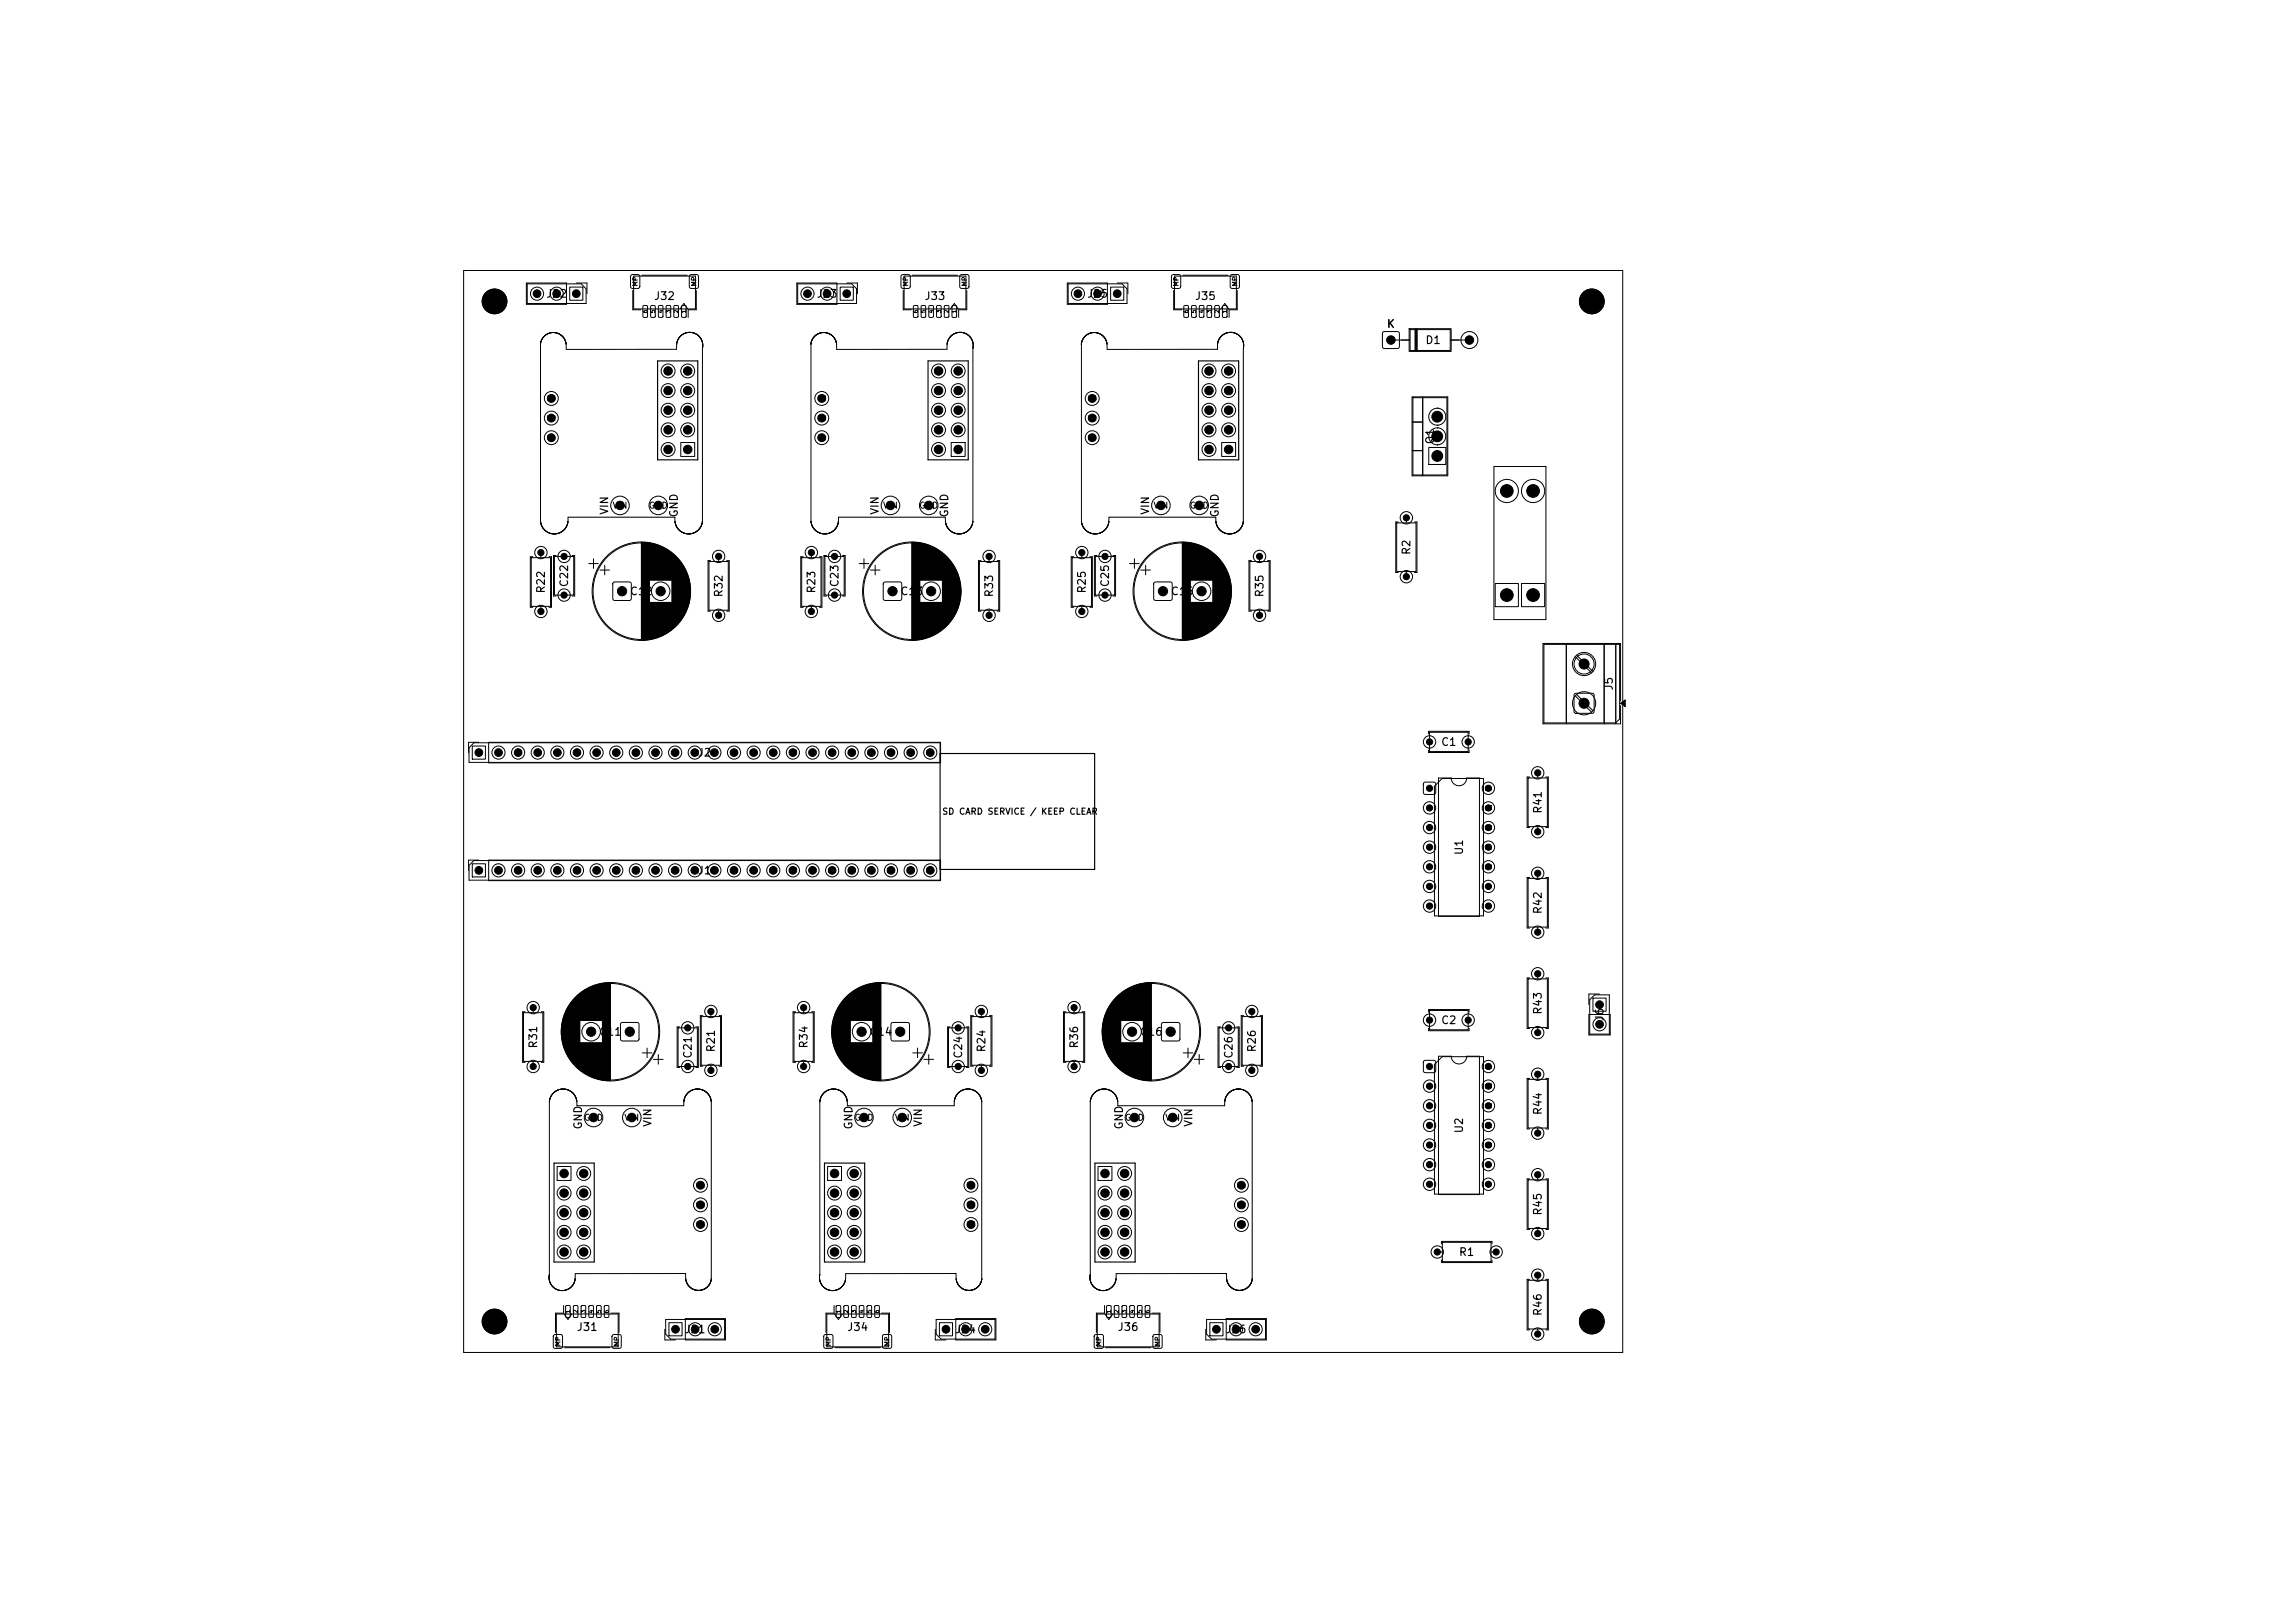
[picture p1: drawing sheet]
<svg xmlns="http://www.w3.org/2000/svg" width="297mm" height="210mm" viewBox="0 0 297 210" stroke-linecap="round" stroke-linejoin="round" font-family="sans-serif">
<defs><g id="words">
<g font-size="1">
<text x="70.6" y="38.8">J22</text>
<text x="84.6" y="39.1">J32</text>
<text x="105.6" y="38.8">J23</text>
<text x="119.6" y="39.1">J33</text>
<text x="140.6" y="38.8">J25</text>
<text x="154.6" y="39.1">J35</text>
<text x="179.4" y="42.7">K</text>
<text x="184.4" y="44.8">D1</text>
<text x="185.8" y="57.6" transform="rotate(-90 185.8 57.6)">Q1</text>
<text x="194.4" y="64.3">2</text>
<text x="197.8" y="64.3">2</text>
<text x="79" y="66.7" transform="rotate(-90 79 66.7)">VIN</text>
<text x="88" y="67" transform="rotate(-90 88 67)">GND</text>
<text x="114" y="66.7" transform="rotate(-90 114 66.7)">VIN</text>
<text x="123" y="67" transform="rotate(-90 123 67)">GND</text>
<text x="149" y="66.7" transform="rotate(-90 149 66.7)">VIN</text>
<text x="158" y="67" transform="rotate(-90 158 67)">GND</text>
<text x="182.8" y="71.9" transform="rotate(-90 182.8 71.9)">R2</text>
<text x="70.8" y="76.9" transform="rotate(-90 70.8 76.9)">R22</text>
<text x="73.8" y="76.1" transform="rotate(-90 73.8 76.1)">C22</text>
<text x="81.4" y="77.3">C12</text>
<text x="93.8" y="77.4" transform="rotate(-90 93.8 77.4)">R32</text>
<text x="105.8" y="76.9" transform="rotate(-90 105.8 76.9)">R23</text>
<text x="108.8" y="76.1" transform="rotate(-90 108.8 76.1)">C23</text>
<text x="116.4" y="77.3">C13</text>
<text x="128.8" y="77.4" transform="rotate(-90 128.8 77.4)">R33</text>
<text x="140.8" y="76.9" transform="rotate(-90 140.8 76.9)">R25</text>
<text x="143.8" y="76.1" transform="rotate(-90 143.8 76.1)">C25</text>
<text x="151.4" y="77.3">C15</text>
<text x="163.8" y="77.4" transform="rotate(-90 163.8 77.4)">R35</text>
<text x="194.4" y="77.8">1</text>
<text x="197.8" y="77.8">1</text>
<text x="209" y="89.4" transform="rotate(-90 209 89.4)">J5</text>
<text x="90.2" y="98.1">J2</text>
<text x="186.4" y="96.8">C1</text>
<text x="199.8" y="105.4" transform="rotate(-90 199.8 105.4)">R41</text>
<text x="90.2" y="113.4">J1</text>
<text x="189.6" y="110.7" transform="rotate(-90 189.6 110.7)">U1</text>
<text x="199.8" y="118.4" transform="rotate(-90 199.8 118.4)">R42</text>
<text x="199.8" y="131.4" transform="rotate(-90 199.8 131.4)">R43</text>
<text x="69.8" y="135.7" transform="rotate(-90 69.8 135.7)">R31</text>
<text x="77.4" y="134.3">C11</text>
<text x="89.8" y="137.1" transform="rotate(-90 89.8 137.1)">C21</text>
<text x="92.8" y="136.2" transform="rotate(-90 92.8 136.2)">R21</text>
<text x="104.8" y="135.7" transform="rotate(-90 104.8 135.7)">R34</text>
<text x="112.4" y="134.3">C14</text>
<text x="124.8" y="137.1" transform="rotate(-90 124.8 137.1)">C24</text>
<text x="127.8" y="136.2" transform="rotate(-90 127.8 136.2)">R24</text>
<text x="139.8" y="135.7" transform="rotate(-90 139.8 135.7)">R36</text>
<text x="147.4" y="134.3">C16</text>
<text x="159.8" y="137.1" transform="rotate(-90 159.8 137.1)">C26</text>
<text x="162.8" y="136.2" transform="rotate(-90 162.8 136.2)">R26</text>
<text x="186.4" y="132.8">C2</text>
<text x="207.8" y="132.2" transform="rotate(-90 207.8 132.2)">J6</text>
<text x="75.6" y="146.2" transform="rotate(-90 75.6 146.2)">GND</text>
<text x="84.6" y="145.9" transform="rotate(-90 84.6 145.9)">VIN</text>
<text x="110.6" y="146.2" transform="rotate(-90 110.6 146.2)">GND</text>
<text x="119.6" y="145.9" transform="rotate(-90 119.6 145.9)">VIN</text>
<text x="145.6" y="146.2" transform="rotate(-90 145.6 146.2)">GND</text>
<text x="154.6" y="145.9" transform="rotate(-90 154.6 145.9)">VIN</text>
<text x="189.6" y="146.7" transform="rotate(-90 189.6 146.7)">U2</text>
<text x="199.8" y="144.4" transform="rotate(-90 199.8 144.4)">R44</text>
<text x="199.8" y="157.4" transform="rotate(-90 199.8 157.4)">R45</text>
<text x="188.7" y="162.8">R1</text>
<text x="74.6" y="172.5">J31</text>
<text x="88.5" y="172.8">J21</text>
<text x="109.6" y="172.5">J34</text>
<text x="123.5" y="172.8">J24</text>
<text x="144.6" y="172.5">J36</text>
<text x="158.5" y="172.8">J26</text>
<text x="199.8" y="170.4" transform="rotate(-90 199.8 170.4)">R46</text>
</g>
<g font-size=".9">
<text x="204.5" y="86.6">2</text>
<text x="204.5" y="91.7">1</text>
</g>
<g font-size=".8">
<text x="79.2" y="66">VIN</text>
<text x="83.9" y="66">GND</text>
<text x="114.2" y="66">VIN</text>
<text x="118.9" y="66">GND</text>
<text x="149.2" y="66">VIN</text>
<text x="153.9" y="66">GND</text>
<text x="80" y="77.1">1</text>
<text x="85" y="77.1">2</text>
<text x="115" y="77.1">1</text>
<text x="120" y="77.1">2</text>
<text x="150" y="77.1">1</text>
<text x="155" y="77.1">2</text>
<text x="121.9" y="105.6">SD CARD SERVICE / KEEP CLEAR</text>
<text x="76" y="134.1">2</text>
<text x="81" y="134.1">1</text>
<text x="111" y="134.1">2</text>
<text x="116" y="134.1">1</text>
<text x="146" y="134.1">2</text>
<text x="151" y="134.1">1</text>
<text x="75.5" y="145.2">GND</text>
<text x="80.7" y="145.2">VIN</text>
<text x="110.5" y="145.2">GND</text>
<text x="115.7" y="145.2">VIN</text>
<text x="145.5" y="145.2">GND</text>
<text x="150.7" y="145.2">VIN</text>
</g>
<g font-size=".7">
<text x="179.6" y="44.6">1</text>
<text x="189.7" y="44.6">2</text>
<text x="185.6" y="59.6">1</text>
<text x="185.6" y="57">2</text>
<text x="185.6" y="54.5">3</text>
</g>
<g font-size=".6">
<text x="69.2" y="38.4">3</text>
<text x="71.7" y="38.4">2</text>
<text x="74.3" y="38.4">1</text>
<text x="82.7" y="37.1" transform="rotate(-90 82.7 37.1)">MP</text>
<text x="90.3" y="37.1" transform="rotate(-90 90.3 37.1)">MP</text>
<text x="104.2" y="38.4">3</text>
<text x="106.7" y="38.4">2</text>
<text x="109.3" y="38.4">1</text>
<text x="117.7" y="37.1" transform="rotate(-90 117.7 37.1)">MP</text>
<text x="125.3" y="37.1" transform="rotate(-90 125.3 37.1)">MP</text>
<text x="139.2" y="38.4">3</text>
<text x="141.7" y="38.4">2</text>
<text x="144.3" y="38.4">1</text>
<text x="152.7" y="37.1" transform="rotate(-90 152.7 37.1)">MP</text>
<text x="160.3" y="37.1" transform="rotate(-90 160.3 37.1)">MP</text>
<text x="70.7" y="52">P3</text>
<text x="85.8" y="48.5">10</text>
<text x="86.1" y="53.5">6</text>
<text x="86.1" y="51">8</text>
<text x="88.7" y="53.5">5</text>
<text x="88.7" y="51">7</text>
<text x="88.7" y="48.5">9</text>
<text x="105.7" y="52">P3</text>
<text x="120.8" y="48.5">10</text>
<text x="121.1" y="53.5">6</text>
<text x="121.1" y="51">8</text>
<text x="123.7" y="53.5">5</text>
<text x="123.7" y="51">7</text>
<text x="123.7" y="48.5">9</text>
<text x="140.7" y="52">P3</text>
<text x="155.8" y="48.5">10</text>
<text x="156.1" y="53.5">6</text>
<text x="156.1" y="51">8</text>
<text x="158.7" y="53.5">5</text>
<text x="158.7" y="51">7</text>
<text x="158.7" y="48.5">9</text>
<text x="70.7" y="57.1">P1</text>
<text x="70.7" y="54.6">P2</text>
<text x="86.1" y="58.6">2</text>
<text x="86.1" y="56.1">4</text>
<text x="88.7" y="58.6">1</text>
<text x="88.7" y="56.1">3</text>
<text x="105.7" y="57.1">P1</text>
<text x="105.7" y="54.6">P2</text>
<text x="121.1" y="58.6">2</text>
<text x="121.1" y="56.1">4</text>
<text x="123.7" y="58.6">1</text>
<text x="123.7" y="56.1">3</text>
<text x="140.7" y="57.1">P1</text>
<text x="140.7" y="54.6">P2</text>
<text x="156.1" y="58.6">2</text>
<text x="156.1" y="56.1">4</text>
<text x="158.7" y="58.6">1</text>
<text x="158.7" y="56.1">3</text>
<text x="61.6" y="97.8">1</text>
<text x="64.2" y="97.8">2</text>
<text x="66.7" y="97.8">3</text>
<text x="69.3" y="97.8">4</text>
<text x="71.8" y="97.8">5</text>
<text x="74.3" y="97.8">6</text>
<text x="76.9" y="97.8">7</text>
<text x="79.4" y="97.8">8</text>
<text x="82" y="97.8">9</text>
<text x="84.2" y="97.8">10</text>
<text x="86.8" y="97.8">11</text>
<text x="89.3" y="97.8">12</text>
<text x="91.9" y="97.8">13</text>
<text x="94.4" y="97.8">14</text>
<text x="96.9" y="97.8">15</text>
<text x="99.5" y="97.8">16</text>
<text x="102" y="97.8">17</text>
<text x="104.6" y="97.8">18</text>
<text x="107.1" y="97.8">19</text>
<text x="109.6" y="97.8">20</text>
<text x="112.2" y="97.8">21</text>
<text x="114.7" y="97.8">22</text>
<text x="117.3" y="97.8">23</text>
<text x="119.8" y="97.8">24</text>
<text x="61.6" y="113.1">1</text>
<text x="64.2" y="113.1">2</text>
<text x="66.7" y="113.1">3</text>
<text x="69.3" y="113.1">4</text>
<text x="71.8" y="113.1">5</text>
<text x="74.3" y="113.1">6</text>
<text x="76.9" y="113.1">7</text>
<text x="79.4" y="113.1">8</text>
<text x="82" y="113.1">9</text>
<text x="84.2" y="113.1">10</text>
<text x="86.8" y="113.1">11</text>
<text x="89.3" y="113.1">12</text>
<text x="91.9" y="113.1">13</text>
<text x="94.4" y="113.1">14</text>
<text x="96.9" y="113.1">15</text>
<text x="99.5" y="113.1">16</text>
<text x="102" y="113.1">17</text>
<text x="104.6" y="113.1">18</text>
<text x="107.1" y="113.1">19</text>
<text x="109.6" y="113.1">20</text>
<text x="112.2" y="113.1">21</text>
<text x="114.7" y="113.1">22</text>
<text x="117.3" y="113.1">23</text>
<text x="119.8" y="113.1">24</text>
<text x="206.7" y="130.4">1</text>
<text x="206.7" y="133">2</text>
<text x="72.7" y="152.3">1</text>
<text x="72.7" y="154.8">3</text>
<text x="75.2" y="152.3">2</text>
<text x="75.2" y="154.8">4</text>
<text x="90" y="153.8">P1</text>
<text x="107.7" y="152.3">1</text>
<text x="107.7" y="154.8">3</text>
<text x="110.2" y="152.3">2</text>
<text x="110.2" y="154.8">4</text>
<text x="125" y="153.8">P1</text>
<text x="142.7" y="152.3">1</text>
<text x="142.7" y="154.8">3</text>
<text x="145.2" y="152.3">2</text>
<text x="145.2" y="154.8">4</text>
<text x="160" y="153.8">P1</text>
<text x="72.7" y="157.4">5</text>
<text x="72.7" y="159.9">7</text>
<text x="75.2" y="157.4">6</text>
<text x="75.2" y="159.9">8</text>
<text x="90" y="156.4">P2</text>
<text x="90" y="158.9">P3</text>
<text x="107.7" y="157.4">5</text>
<text x="107.7" y="159.9">7</text>
<text x="110.2" y="157.4">6</text>
<text x="110.2" y="159.9">8</text>
<text x="125" y="156.4">P2</text>
<text x="125" y="158.9">P3</text>
<text x="142.7" y="157.4">5</text>
<text x="142.7" y="159.9">7</text>
<text x="145.2" y="157.4">6</text>
<text x="145.2" y="159.9">8</text>
<text x="160" y="156.4">P2</text>
<text x="160" y="158.9">P3</text>
<text x="72.7" y="162.5">9</text>
<text x="74.9" y="162.5">10</text>
<text x="107.7" y="162.5">9</text>
<text x="109.9" y="162.5">10</text>
<text x="142.7" y="162.5">9</text>
<text x="144.9" y="162.5">10</text>
<text x="87.1" y="172.4">1</text>
<text x="89.6" y="172.4">2</text>
<text x="92.2" y="172.4">3</text>
<text x="122.1" y="172.4">1</text>
<text x="124.6" y="172.4">2</text>
<text x="127.2" y="172.4">3</text>
<text x="157.1" y="172.4">1</text>
<text x="159.6" y="172.4">2</text>
<text x="162.2" y="172.4">3</text>
<text x="72.7" y="174.3" transform="rotate(-90 72.7 174.3)">MP</text>
<text x="80.3" y="174.3" transform="rotate(-90 80.3 174.3)">MP</text>
<text x="107.7" y="174.3" transform="rotate(-90 107.7 174.3)">MP</text>
<text x="115.3" y="174.3" transform="rotate(-90 115.3 174.3)">MP</text>
<text x="142.7" y="174.3" transform="rotate(-90 142.7 174.3)">MP</text>
<text x="150.3" y="174.3" transform="rotate(-90 150.3 174.3)">MP</text>
</g>
<g font-size=".5">
<text x="83.9" y="40.6" transform="rotate(-90 83.9 40.6)">6</text>
<text x="84.9" y="40.6" transform="rotate(-90 84.9 40.6)">5</text>
<text x="85.9" y="40.6" transform="rotate(-90 85.9 40.6)">4</text>
<text x="86.9" y="40.6" transform="rotate(-90 86.9 40.6)">3</text>
<text x="87.9" y="40.6" transform="rotate(-90 87.9 40.6)">2</text>
<text x="88.9" y="40.6" transform="rotate(-90 88.9 40.6)">1</text>
<text x="118.9" y="40.6" transform="rotate(-90 118.9 40.6)">6</text>
<text x="119.9" y="40.6" transform="rotate(-90 119.9 40.6)">5</text>
<text x="120.9" y="40.6" transform="rotate(-90 120.9 40.6)">4</text>
<text x="121.9" y="40.6" transform="rotate(-90 121.9 40.6)">3</text>
<text x="122.9" y="40.6" transform="rotate(-90 122.9 40.6)">2</text>
<text x="123.9" y="40.6" transform="rotate(-90 123.9 40.6)">1</text>
<text x="153.9" y="40.6" transform="rotate(-90 153.9 40.6)">6</text>
<text x="154.9" y="40.6" transform="rotate(-90 154.9 40.6)">5</text>
<text x="155.9" y="40.6" transform="rotate(-90 155.9 40.6)">4</text>
<text x="156.9" y="40.6" transform="rotate(-90 156.9 40.6)">3</text>
<text x="157.9" y="40.6" transform="rotate(-90 157.9 40.6)">2</text>
<text x="158.9" y="40.6" transform="rotate(-90 158.9 40.6)">1</text>
<text x="69.7" y="71.9">1</text>
<text x="104.7" y="71.9">1</text>
<text x="139.7" y="71.9">1</text>
<text x="181.7" y="67.4">1</text>
<text x="72.7" y="72.4">1</text>
<text x="72.7" y="77.4">2</text>
<text x="92.7" y="72.4">1</text>
<text x="107.7" y="72.4">1</text>
<text x="107.7" y="77.4">2</text>
<text x="127.7" y="72.4">1</text>
<text x="142.7" y="72.4">1</text>
<text x="142.7" y="77.4">2</text>
<text x="162.7" y="72.4">1</text>
<text x="181.7" y="75">2</text>
<text x="69.7" y="79.5">2</text>
<text x="92.7" y="80">2</text>
<text x="104.7" y="79.5">2</text>
<text x="127.7" y="80">2</text>
<text x="139.7" y="79.5">2</text>
<text x="162.7" y="80">2</text>
<text x="184.7" y="96.4">1</text>
<text x="189.7" y="96.4">2</text>
<text x="198.7" y="100.4">1</text>
<text x="184.7" y="102.4">1</text>
<text x="184.7" y="104.9">2</text>
<text x="184.7" y="107.5">3</text>
<text x="192.1" y="107.5">12</text>
<text x="192.1" y="104.9">13</text>
<text x="192.1" y="102.4">14</text>
<text x="184.7" y="110">4</text>
<text x="184.7" y="112.6">5</text>
<text x="192.1" y="112.6">10</text>
<text x="192.1" y="110">11</text>
<text x="198.7" y="113.4">1</text>
<text x="198.7" y="108">2</text>
<text x="184.7" y="115.1">6</text>
<text x="184.7" y="117.6">7</text>
<text x="192.3" y="117.6">8</text>
<text x="192.3" y="115.1">9</text>
<text x="198.7" y="121">2</text>
<text x="68.7" y="130.8">2</text>
<text x="91.7" y="131.3">2</text>
<text x="103.7" y="130.8">2</text>
<text x="126.7" y="131.3">2</text>
<text x="138.7" y="130.8">2</text>
<text x="161.7" y="131.3">2</text>
<text x="198.7" y="126.4">1</text>
<text x="88.7" y="133.4">2</text>
<text x="123.7" y="133.4">2</text>
<text x="158.7" y="133.4">2</text>
<text x="184.7" y="132.4">1</text>
<text x="189.7" y="132.4">2</text>
<text x="198.7" y="134">2</text>
<text x="68.7" y="138.4">1</text>
<text x="88.7" y="138.4">1</text>
<text x="91.7" y="138.9">1</text>
<text x="103.7" y="138.4">1</text>
<text x="123.7" y="138.4">1</text>
<text x="126.7" y="138.9">1</text>
<text x="138.7" y="138.4">1</text>
<text x="158.7" y="138.4">1</text>
<text x="161.7" y="138.9">1</text>
<text x="184.7" y="138.4">1</text>
<text x="184.7" y="140.9">2</text>
<text x="184.7" y="143.5">3</text>
<text x="192.1" y="143.5">12</text>
<text x="192.1" y="140.9">13</text>
<text x="192.1" y="138.4">14</text>
<text x="198.7" y="139.4">1</text>
<text x="184.7" y="146">4</text>
<text x="184.7" y="148.6">5</text>
<text x="192.1" y="148.6">10</text>
<text x="192.1" y="146">11</text>
<text x="198.7" y="147">2</text>
<text x="184.7" y="151.1">6</text>
<text x="184.7" y="153.6">7</text>
<text x="192.3" y="153.6">8</text>
<text x="192.3" y="151.1">9</text>
<text x="198.7" y="152.4">1</text>
<text x="198.7" y="160">2</text>
<text x="185.7" y="162.4">1</text>
<text x="193.3" y="162.4">2</text>
<text x="198.7" y="165.4">1</text>
<text x="73.9" y="170" transform="rotate(-90 73.9 170)">1</text>
<text x="74.9" y="170" transform="rotate(-90 74.9 170)">2</text>
<text x="75.9" y="170" transform="rotate(-90 75.9 170)">3</text>
<text x="76.9" y="170" transform="rotate(-90 76.9 170)">4</text>
<text x="77.9" y="170" transform="rotate(-90 77.9 170)">5</text>
<text x="78.9" y="170" transform="rotate(-90 78.9 170)">6</text>
<text x="108.9" y="170" transform="rotate(-90 108.9 170)">1</text>
<text x="109.9" y="170" transform="rotate(-90 109.9 170)">2</text>
<text x="110.9" y="170" transform="rotate(-90 110.9 170)">3</text>
<text x="111.9" y="170" transform="rotate(-90 111.9 170)">4</text>
<text x="112.9" y="170" transform="rotate(-90 112.9 170)">5</text>
<text x="113.9" y="170" transform="rotate(-90 113.9 170)">6</text>
<text x="143.9" y="170" transform="rotate(-90 143.9 170)">1</text>
<text x="144.9" y="170" transform="rotate(-90 144.9 170)">2</text>
<text x="145.9" y="170" transform="rotate(-90 145.9 170)">3</text>
<text x="146.9" y="170" transform="rotate(-90 146.9 170)">4</text>
<text x="147.9" y="170" transform="rotate(-90 147.9 170)">5</text>
<text x="148.9" y="170" transform="rotate(-90 148.9 170)">6</text>
<text x="198.7" y="173">2</text>
</g>
</g></defs>
<g fill="none" stroke="#000" stroke-width=".13">
<path d="M60 35h150v140h-150zM68.1 36.6h5.2v2.8h-5.2zM68.2 36.7h7l.6 .7v1.9h-7.6zM73.7 37.2h1.7v1.7h-1.7zM74.6 36.6h1.4v1.4M81.7 35.6l.8-.1 .3 .2v1.4l-.2 .2h-.8l-.2-.1v-1.4zM81.9 37.6v2.5h1M82 35.7h8v4.3h-8zM83.1 35.6h5.8M83.2 39.6l.5-.1 .1 .1v1.3l-.1 .2h-.3l-.2-.1zM84.2 39.6l.5-.1 .1 .1v1.3l-.1 .2h-.3l-.2-.1zM85.2 39.6l.5-.1 .1 .1v1.3l-.1 .2h-.3l-.2-.1z"/>
<path d="M86.2 39.6l.5-.1 .1 .1v1.3l-.1 .2h-.3l-.2-.1zM87.2 39.6l.5-.1 .1 .1v1.3l-.1 .2h-.3l-.2-.1zM88 40l.5-.7 .5 .7M88.2 39.6l.5-.1 .1 .1v1.3l-.1 .2h-.3l-.2-.1zM89.3 35.6l.8-.1 .3 .2v1.4l-.2 .2h-.8l-.2-.1v-1.4zM90.1 37.6v2.5h-1v1M103.1 36.6h5.2v2.8h-5.2zM103.2 36.7h7l.6 .7v1.9h-7.6zM108.7 37.2h1.7v1.7h-1.7zM109.6 36.6h1.4v1.4M116.7 35.6l.8-.1 .3 .2v1.4l-.2 .2h-.8l-.2-.1v-1.4zM116.9 37.6v2.5h1"/>
<path d="M117 35.7h8v4.3h-8zM118.1 35.6h5.8M118.2 39.6l.5-.1 .1 .1v1.3l-.1 .2h-.3l-.2-.1zM119.2 39.6l.5-.1 .1 .1v1.3l-.1 .2h-.3l-.2-.1zM120.2 39.6l.4-.1 .2 .1v1.3l-.1 .2h-.3l-.2-.1zM121.2 39.6l.4-.1 .2 .1v1.3l-.1 .2h-.3l-.2-.1zM122.2 39.6l.4-.1 .2 .1v1.3l-.1 .2h-.3l-.2-.1zM123 40l.5-.7 .5 .7M123.2 39.6l.4-.1 .2 .1v1.3l-.1 .2h-.3l-.2-.1zM124.3 35.6l.9-.1 .2 .2v1.4l-.2 .2h-.7l-.3-.1v-1.4zM125.1 37.6v2.5h-1v1M138.1 36.6h5.2v2.8h-5.2z"/>
<path d="M138.2 36.7h7l.7 .7v1.9h-7.7zM143.7 37.2h1.7v1.7h-1.7zM144.6 36.6h1.4v1.4M151.7 35.6l.9-.1 .2 .2v1.4l-.2 .2h-.7l-.3-.1v-1.4zM151.9 37.6v2.5h1M152 35.7h8v4.3h-8zM153.1 35.6h5.8M153.2 39.6l.4-.1 .2 .1v1.3l-.1 .2h-.4l-.1-.1zM154.2 39.6l.4-.1 .2 .1v1.3l-.1 .2h-.4l-.1-.1zM155.2 39.6l.4-.1 .2 .1v1.3l-.1 .2h-.4l-.1-.1zM156.2 39.6l.4-.1 .2 .1v1.3l-.1 .2h-.4l-.1-.1zM157.2 39.6l.4-.1 .2 .1v1.3l-.1 .2h-.4l-.1-.1z"/>
<path d="M158 40l.5-.7 .5 .7M158.2 39.6l.4-.1 .2 .1v1.3l-.1 .2h-.4l-.1-.1zM159.3 35.6l.9-.1 .2 .2v1.4l-.2 .2h-.7l-.3-.1v-1.4zM160.1 37.6v2.5h-1v1M69.9 44.5v.1M69.9 44.5h.1M69.9 44.4v.1M69.9 44.4l.1 23.1M70 44.4h-.1M70 44.4h.1M70 44.3v.1M70 44.3h.1"/>
<path d="M70 44.2v.1M70 44.2h.1M70 44.1v.1M70 44.1h.1M70.1 44.1h-.1M70.1 44.1h.1M70.1 44v.1M70.1 44h.1M70.1 43.9v.1M70.1 43.9h.1M70.2 43.9h-.1M70.2 43.8v.1"/>
<path d="M70.2 43.8h.1M70.2 43.7v.1M70.3 43.7h-.1M70.3 43.7h.1M70.3 43.6v.1M70.3 43.6h.1M70.4 43.6h-.1M70.4 43.6h.1M70.4 43.5v.1M70.4 43.5h.1M70.5 43.5h-.1M70.5 43.5h.1"/>
<path d="M70.5 43.4v.1M70.5 43.4h.1M70.6 43.4h-.1M70.6 43.4h.1M70.6 43.3v.1M70.6 43.3h.1M70.7 43.3h-.1M70.7 43.3h.1M70.8 43.3h-.1M70.8 43.2v.1M70.8 43.2h.1M70.9 43.2h-.1"/>
<path d="M70.9 43.2h.1M71 43.2h-.1M71 43.1v.1M71 43.1h.1M71.1 43.1h-.1M71.1 43.1h.1M71.2 43.1h-.1M71.2 43.1h.1M71.3 43.1h-.1M71.3 43.1h.1M71.4 43l-.1 .1M71.4 43h.1"/>
<path d="M71.5 43h-.1M71.5 43h.1M71.6 43h-.1M71.6 43h.1M71.7 43h.1M71.8 43h.1M71.8 43l.1 .1M71.9 43.1h.1M72 43.1h.1M72.1 43.1h.1M72.2 43.1h.1M72.2 43.1l.1 .1"/>
<path d="M72.3 43.2h.1M72.4 43.2h.1M72.4 43.2v.1M72.4 43.3h.1M72.5 43.3h.1M72.6 43.3v.1M72.6 43.4h.1M72.7 43.4h.1M72.7 43.4v.1M72.7 43.5h.1M72.8 43.5v.1M72.8 43.6h.1"/>
<path d="M72.9 43.6v.1M72.9 43.7h.1M73 43.7h.1M73 43.7v.1M73 43.8h.1M73 43.8v.1M73 43.9h.1M73.1 43.9h.1M73.1 43.9v.1M73.1 44h.1M73.1 44l.1 .1M73.2 44.1h.1"/>
<path d="M73.2 44.1v.1M73.2 44.2h.1M73.2 44.2v.1M73.2 44.3h.1M73.2 44.3v.1M73.2 44.4h.1M73.3 44.4v.1M73.3 44.5h.1M73.3 44.5v.7h14.3v-.6M87.6 44.5v.1M87.6 44.5h.1M87.6 44.4v.1"/>
<path d="M87.6 44.4h.1M87.6 44.3v.1M87.6 44.3h.1M87.6 44.2v.1M87.6 44.2h.1M87.7 44.1l-.1 .1M87.7 44.1h.1M87.7 44v.1M87.7 44h.1M87.8 43.9l-.1 .1M87.8 43.9h.1M87.8 43.8v.1"/>
<path d="M87.8 43.8h.1M88 43.6l-.2 .2M88 43.5v.1M88 43.5h.1M88.1 43.5h-.1M88.1 43.5h.1M88.1 57.3h1.8v1.8h-1.8zM88.2 43.4l-.1 .1M88.2 43.3v.1M88.3 43.3h-.1M88.3 43.3h.1M88.4 43.3h-.1"/>
<path d="M88.5 43.2l-.1 .1M88.5 43.2h.1M88.6 43.2h-.1M88.6 43.1v.1M88.7 43.1h-.1M88.7 43.1h.1M88.8 43.1h-.1M88.8 43.1h.1M88.9 43l-.1 .1M89 43h-.1M89 43h.1M89.1 43h-.1"/>
<path d="M89.1 43h.1M89.2 43h-.1M89.2 43h.1M89.3 43h-.1M89.3 43h.1M89.4 43h.1M89.5 43h.1M89.6 43h.1M89.6 43l.1 .1M89.7 43.1h.1M89.8 43.1h.1M89.9 43.1h.1"/>
<path d="M89.9 43.1l.1 .1M90 43.2h.1M90.1 43.2h.1M90.1 43.2v.1M90.1 43.3h.1M90.2 43.3h.1M90.2 43.3l.1 .1M90.3 43.4h.1M90.4 43.4h.1M90.4 43.4v.1M90.4 43.5h.1M90.4 43.5l.1 .1"/>
<path d="M90.5 43.6h.1M90.6 43.6h.1M90.6 43.6v.1M90.6 43.7h.1M90.7 43.7v.2M90.7 43.9h.1M90.8 43.9v.1M90.8 44h.1M90.8 44v.1M90.8 44.1h.1M90.9 44.1v.1M90.9 44.2h.1"/>
<path d="M90.9 44.2v.1M90.9 44.3h.1M90.9 45.1v22.4M90.9 45.1h.1M90.9 44.3v.1M90.9 44.4h.1M90.9 45v.1M90.9 45h.1M90.9 44.4v.1M90.9 44.9v.1M90.9 44.5h.1M90.9 44.9h.1"/>
<path d="M90.9 44.5v.1M90.9 44.6h.1M90.9 44.8v.1M90.9 44.8h.1M90.9 44.6v.1M90.9 44.7v.1M90.9 44.7h.1M104.9 44.5v.1M104.9 44.5h.1M104.9 44.4v.1M105 44.4v23.1M105 44.4h-.1"/>
<path d="M105 44.4h.1M105 44.3v.1M105 44.3h.1M105 44.2v.1M105 44.2h.1M105 44.1v.1M105 44.1h.1M105.1 44.1h-.1M105.1 44.1h.1M105.1 44v.1M105.1 44h.1M105.1 43.9v.1"/>
<path d="M105.1 43.9h.1M105.2 43.9h-.1M105.2 43.8v.1M105.2 43.8h.1M105.2 43.7v.1M105.3 43.7h-.1M105.3 43.7h.1M105.3 43.6v.1M105.3 43.6h.1M105.4 43.5l-.1 .1M105.4 43.5h.1M105.5 43.4l-.1 .1"/>
<path d="M105.5 43.4h.1M105.6 43.4h-.1M105.6 43.4h.1M105.7 43.3l-.1 .1M105.7 43.3h.1M105.8 43.3h-.1M105.8 43.2v.1M105.8 43.2h.1M105.9 43.2h-.1M105.9 43.2h.1M106 43.2h-.1M106 43.1v.1"/>
<path d="M106.1 43.1h-.1M106.1 43.1h.1M106.2 43.1h-.1M106.2 43.1h.1M106.3 43.1h-.1M106.3 43.1h.1M106.4 43l-.1 .1M106.4 43h.1M106.5 43h-.1M106.5 43h.1M106.6 43h-.1M106.6 43h.1"/>
<path d="M106.7 43h.1M106.8 43h.1M106.9 43v.1M106.9 43.1h.1M107 43.1h.1M107.1 43.1h.1M107.2 43.1h.1M107.2 43.1v.1M107.2 43.2h.1M107.3 43.2h.1M107.4 43.2h.1M107.4 43.2v.1"/>
<path d="M107.4 43.3h.1M107.5 43.3h.1M107.6 43.3v.1M107.6 43.4h.1M107.7 43.4h.1M107.7 43.4v.1M107.7 43.5h.1M107.8 43.5h.1M107.8 43.5l.1 .1M107.9 43.6h.1M107.9 43.6v.1M107.9 43.7h.1"/>
<path d="M108 43.7h.1M108 43.7v.1M108 43.8h.1M108 43.8v.1M108 43.9h.1M108.1 43.9h.1M108.1 43.9v.1M108.1 44h.1M108.1 44l.1 .1M108.2 44.1h.1M108.2 44.1v.1M108.2 44.2h.1"/>
<path d="M108.2 44.2v.1M108.2 44.3h.1M108.2 44.3v.1M108.2 44.4h.1M108.3 44.4v.1M108.3 44.5h.1M108.3 44.5v.7h14.3v-.6M122.6 44.5v.1M122.6 44.5h.1M122.6 44.4v.1M122.6 44.4h.1M122.6 44.3v.1"/>
<path d="M122.6 44.3h.1M122.6 44.2v.1M122.6 44.2h.1M122.7 44.1l-.1 .1M122.7 44.1h.1M122.7 44v.1M122.7 44h.1M122.8 43.9l-.1 .1M122.8 43.9h.1M122.8 43.8v.1M122.8 43.8h.1M122.9 43.7l-.1 .1"/>
<path d="M122.9 43.7h.1M122.9 43.6v.1M123 43.6h-.1M123 43.6h.1M123 43.5v.1M123 43.5h.1M123.1 43.5h-.1M123.1 43.5h.1M123.1 57.3h1.8v1.8h-1.8zM123.2 43.4l-.1 .1M123.2 43.3v.1M123.3 43.3h-.1"/>
<path d="M123.3 43.3h.1M123.4 43.3h-.1M123.4 43.2v.1M123.4 43.2h.1M123.5 43.2h-.1M123.5 43.2h.1M123.6 43.1l-.1 .1M123.7 43.1h-.1M123.7 43.1h.1M123.8 43.1h-.1M123.8 43.1h.1M123.9 43l-.1 .1"/>
<path d="M124 43h-.1M124 43h.1M124.1 43h-.1M124.1 43h.1M124.2 43h-.1M124.2 43h.1M124.3 43h-.1M124.3 43h.1M124.4 43h.1M124.5 43h.1M124.6 43h.1M124.6 43l.1 .1"/>
<path d="M124.7 43.1h.1M124.8 43.1h.1M124.9 43.1h.1M124.9 43.1l.1 .1M125 43.2h.1M125.1 43.2h.1M125.1 43.2l.1 .1M125.2 43.3h.1M125.3 43.3h.1M125.3 43.3v.1M125.3 43.4h.1M125.4 43.4h.1"/>
<path d="M125.4 43.4v.1M125.4 43.5h.1M125.5 43.5h.1M125.5 43.5v.1M125.5 43.6h.1M125.6 43.6h.1M125.6 43.6v.1M125.6 43.7h.1M125.7 43.7v.1M125.7 43.8h.1M125.7 43.8v.1M125.7 43.9h.1"/>
<path d="M125.8 43.9v.1M125.8 44h.1M125.8 44v.1M125.8 44.1h.1M125.9 44.1v.1M125.9 44.2h.1M125.9 44.2v.1M125.9 44.3h.1M125.9 45.1v22.4M125.9 45.1h.1M125.9 44.3v.1M125.9 44.4h.1"/>
<path d="M125.9 45v.1M125.9 45h.1M125.9 44.4v.1M125.9 44.9v.1M125.9 44.9h.1M125.9 44.5v.1M125.9 44.6h.1M125.9 44.8v.1M125.9 44.8h.1M125.9 44.6v.1M125.9 44.7v.1M125.9 44.7h.1"/>
<path d="M139.9 44.5v.1M139.9 44.5h.1M139.9 44.4v.1M139.9 44.4l.1 23.1M140 44.4h-.1M140 44.4h.1M140 44.3v.1M140 44.3h.1M140 44.2v.1M140 44.2h.1M140 44.1v.1M140 44.1h.1"/>
<path d="M140.1 44.1h-.1M140.1 44.1h.1M140.1 44v.1M140.1 44h.1M140.1 43.9v.1M140.1 43.9h.1M140.2 43.9h-.1M140.2 43.8v.1M140.2 43.8h.1M140.2 43.7v.1M140.3 43.7h-.1M140.3 43.7h.1"/>
<path d="M140.3 43.6v.1M140.3 43.6h.1M140.4 43.6h-.1M140.4 43.5v.1M140.4 43.5h.1M140.5 43.5h-.1M140.5 43.4v.1M140.6 43.4h-.1M140.6 43.4h.1M140.7 43.3l-.1 .1M140.7 43.3h.1M140.8 43.3h-.1"/>
<path d="M140.8 43.2v.1M140.8 43.2h.1M140.9 43.2h-.1M140.9 43.2h.1M141 43.2h-.1M141 43.1v.1M141 43.1h.1M141.1 43.1h-.1M141.1 43.1h.1M141.2 43.1h-.1M141.2 43.1h.1M141.3 43.1h-.1"/>
<path d="M141.3 43.1h.1M141.4 43l-.1 .1M141.4 43h.1M141.5 43h-.1M141.5 43h.1M141.6 43h-.1M141.6 43h.1M141.7 43h.1M141.8 43h.1M141.9 43v.1M141.9 43.1h.1M142 43.1h.1"/>
<path d="M142.1 43.1h.1M142.2 43.1h.1M142.2 43.1v.1M142.2 43.2h.1M142.3 43.2h.1M142.4 43.2h.1M142.4 43.2v.1M142.4 43.3h.1M142.5 43.3h.1M142.6 43.3v.1M142.6 43.4h.1M142.7 43.4h.1"/>
<path d="M142.7 43.4v.1M142.7 43.5h.1M142.8 43.5h.1M142.8 43.5v.1M142.8 43.6h.1M142.9 43.6h.1M142.9 43.6v.1M142.9 43.7h.1M143 43.7h.1M143 43.7v.1M143 43.8h.1M143 43.8l.1 .1"/>
<path d="M143.1 43.9h.1M143.1 43.9v.1M143.1 44h.1M143.1 44l.1 .1M143.2 44.1h.1M143.2 44.1v.1M143.2 44.2h.1M143.2 44.2v.1M143.2 44.3h.1M143.2 44.3v.1M143.2 44.4h.1M143.3 44.4v.1"/>
<path d="M143.3 44.5h.1M143.3 44.5v.7h14.3v-.6M157.6 44.5v.1M157.6 44.5h.1M157.6 44.4v.1M157.6 44.4h.1M157.6 44.3v.1M157.6 44.2v.1M157.6 44.2h.1M157.7 44.1l-.1 .1M157.7 44.1h.1M157.7 44v.1"/>
<path d="M157.7 44h.1M157.8 43.9l-.1 .1M157.8 43.9h.1M157.8 43.8v.1M157.8 43.8h.1M157.9 43.7l-.1 .1M157.9 43.7h.1M157.9 43.6v.1M157.9 43.6h.1M158 43.6h-.1M158 43.6h.1M158 43.5v.1"/>
<path d="M158 43.5h.1M158.1 57.3h1.8v1.8h-1.8zM158.1 43.5h-.1M158.1 43.4v.1M158.1 43.4h.1M158.2 43.4h-.1M158.2 43.4h.1M158.2 43.3v.1M158.3 43.3h-.1M158.3 43.3h.1M158.4 43.2l-.1 .1M158.4 43.2h.1"/>
<path d="M158.5 43.2h-.1M158.5 43.2h.1M158.6 43.2h-.1M158.6 43.1v.1M158.6 43.1h.1M158.7 43.1h-.1M158.7 43.1h.1M158.8 43.1h-.1M158.8 43.1h.1M158.9 43l-.1 .1M158.9 43h.1M159 43h-.1"/>
<path d="M159 43h.1M159.1 43h-.1M159.1 43h.1M159.2 43h-.1M159.2 43h.1M159.3 43h-.1M159.3 43h.1M159.4 43h.1M159.5 43h.1M159.6 43h.1M159.6 43l.1 .1M159.7 43.1h.1"/>
<path d="M159.8 43.1h.1M159.9 43.1h.1M159.9 43.1l.1 .1M160 43.2h.1M160.1 43.2h.1M160.1 43.2v.1M160.1 43.3h.1M160.2 43.3h.1M160.3 43.3h.1M160.3 43.3v.1M160.3 43.4l.1 .1M160.4 43.5h.1"/>
<path d="M160.5 43.5h.1M160.5 43.5v.1M160.5 43.6h.1M160.6 43.6h.1M160.6 43.6v.1M160.6 43.7h.1M160.6 43.7l.1 .1M160.7 43.8h.1M160.7 43.8v.1M160.7 43.9h.1M160.8 43.9v.1M160.8 44h.1"/>
<path d="M160.8 44v.1M160.8 44.1h.1M160.9 44.1v.1M160.9 44.2h.1M160.9 44.2v.1M160.9 44.3h.1M160.9 44.3v.1M160.9 44.4h.1M160.9 45v22.5M160.9 45h.1M160.9 44.4v.1M160.9 44.9v.1"/>
<path d="M160.9 44.5h.1M160.9 44.9h.1M160.9 44.5v.1M160.9 44.6h.1M160.9 44.8v.1M160.9 44.8h.1M160.9 44.6v.1M160.9 44.7v.1M160.9 44.7h.1M179 43l.2-.1h1.7l.1 .1 .1 .2v1.7l-.1 .1-.1 .1h-1.7l-.2-.1-.1-.1v-1.7zM180 44h2.5M182.4 42.5h5.4v3h-5.4z"/>
<path d="M182.5 42.6h5.2v2.7h-5.2zM182.7 51.4h4.7v10.2h-4.7zM182.7 54.6h1.4M182.7 58.3h1.4M182.9 51.5h4.4v10h-4.4zM183.1 42.5v3M183.3 42.5v3M183.4 42.7v2.7M183.4 42.5v3M184.1 51.4v10.2M184.9 57.9h2.2v2.2h-2.2zM186 55.4a1.1 1.1 0 0 1 1.1 1.1 1.1 1.1 0 0 1-1.1 1.1"/>
<path d="M186 55.4a1.1 1.1 0 0 0-1.1 1.1 1.1 1.1 0 0 0 1.1 1.1M186 52.8a1.1 1.1 0 0 1 1.1 1.1 1.1 1.1 0 0 1-1.1 1.1M186 52.8a1.1 1.1 0 0 0-1.1 1.1 1.1 1.1 0 0 0 1.1 1.1M186 57.6h.1M186 55.4h.1M186 55h.1M186 52.8h.1M187.7 44h2.5M68.7 72.2h2.6v6.3h-2.6zM69 72h-.4v6.6h.4M70 67.5h.1M70 67.5v.1"/>
<path d="M70 67.6h.1M70 67.6v.1M70 67.7h.1M70 67.7v.1M70 71.5v.7M70 78.5v.6M70 67.8h.1M70 67.8v.1M70 67.9h.1M70.1 67.9h.1M70.1 67.9v.1M70.1 68h.1"/>
<path d="M70.1 68v.1M70.1 68.1h.1M70.2 68.1v.1M70.2 68.2h.1M70.2 68.2v.1M70.2 68.3h.1M70.3 68.3h.1M70.3 68.3v.1M70.3 68.4h.1M70.3 68.4l.1 .1M70.4 68.5h.1M70.5 68.5v.1"/>
<path d="M70.5 68.6h.1M70.6 68.6v.1M70.6 68.7h.1M70.6 68.7l.1 .1M70.7 68.8h.1M70.7 68.8l.1 .1M70.8 68.9h.1M70.9 68.9h.1M71 68.9h.1M71 68.9l.1 .1M71 72h.4v6.6h-.4M71.1 69h.1"/>
<path d="M71.2 69h.1M71.3 69h.1M71.4 69v.1M71.4 69.1h.1M71.5 69.1h.1M71.6 69.1h.1M71.7 69.1h.1M71.7 72h2.6v5h-2.6zM71.8 69.1h-.1M71.8 69.1h.1M71.9 69.1h-.1M71.9 69.1h.1"/>
<path d="M72 69.1h-.1M72 71.9h-.4v5.2h.4M72 69.1h.1M72.1 69.1h-.1M72.1 69v.1M72.1 69h.1M72.2 69h-.1M72.3 69h-.1M72.3 69h.1M72.4 68.9l-.1 .1M72.4 68.9h.1M72.5 68.9h-.1"/>
<path d="M72.5 68.9h.1M72.6 68.9h-.1M72.6 68.9h.1M72.7 68.8l-.1 .1M72.7 68.8h.1M72.8 68.8h-.1M72.8 68.8h.1M72.9 68.7l-.1 .1M72.9 68.7h.1M72.9 68.6v.1M72.9 68.6h.1M73 68.5l-.1 .1"/>
<path d="M73 68.5h.1M73.1 68.5h-.1M73.1 68.5h.1M73.1 68.4v.1M73.1 68.4h.1M73.2 68.4h-.1M73.2 68.4h.1M73.2 68.3v.1M73.2 68.3h.1M73.2 68.2v.1M73.3 68.2h-.1M73.3 68.2h.1"/>
<path d="M73.3 68.1v.1M73.3 68.1h.1M73.4 68l-.1 .1M73.4 68h.1M73.4 67.9v.1M73.4 67.9h.1M73.4 67.8v.1M73.4 67.8h.1M73.5 67.8h-.1M73.5 67.7v.1M73.5 67.7h.1M73.5 67.6v.1"/>
<path d="M73.5 67.6h.1M73.5 67.5v.1M73.5 67.5h.1M74 71.9h.4v5.2h-.4M76.2 72.9h1.2M76.8 72.3v1.3M77.6 73.8h1.3M78.3 73.1v1.3M79.4 75.4l.2-.1h1.8l.2 .1 .1 .2v1.8l-.1 .2-.2 .1h-1.8l-.2-.1-.1-.2v-1.8zM83 70.2v12.6M83.1 70.2v12.6M83.2 70.2v12.6"/>
<path d="M83.3 70.2v12.6M83.4 70.2v12.6M83.5 70.2v12.6M83.6 70.2v12.6M83.7 70.2v12.6M83.8 70.2v12.6M83.9 70.2v12.6M84 70.2v12.6M84 70.3v12.4M84.1 70.3v4.8M84.1 77.9v4.8M84.2 70.3v4.8"/>
<path d="M84.2 77.9v4.8M84.3 70.3v4.8M84.3 77.9v4.8M84.4 70.3v4.8M84.4 77.9v4.8M84.5 70.3v4.8M84.5 77.9v4.8M84.5 70.4v4.7M84.5 77.9v4.7M84.6 70.4v4.7M84.6 77.9v4.7M84.7 70.4v4.7"/>
<path d="M84.7 77.9v4.7M84.8 70.4v4.7M84.8 77.9v4.7M84.9 70.5v4.6M84.9 77.9v4.6M85 70.5v4.6M85 77.9v4.6M85.1 70.5v4.6M85.1 77.9v4.6M85.2 70.5v4.6M85.2 77.9v4.6M85.2 70.6v4.5"/>
<path d="M85.2 77.9v4.5M85.3 70.6v4.5M85.3 77.9v4.5M85.4 70.6v4.5M85.4 77.9v4.5M85.4 70.7v4.4M85.4 77.9v4.4M85.5 70.7v4.4M85.5 77.9v4.4M85.6 70.7v4.4M85.6 77.9v4.4M85.7 70.8v4.3"/>
<path d="M85.7 77.9v4.3M85.8 70.8v4.3M85.8 77.9v4.3M85.9 70.9v4.2M85.9 77.9v4.2M86 70.9v4.2M86 77.9v4.2M86.1 71v4.1M86.1 77.9v4.1M86.2 71v4.1M86.2 77.9v4.1M86.2 71.1v4"/>
<path d="M86.2 77.9v4M86.3 71.1v4M86.3 77.9v4M86.4 71.1v4M86.4 77.9v4M86.4 71.2v3.9M86.4 77.9v3.9M86.5 71.2v3.9M86.5 77.9v3.9M86.6 71.3v3.8M86.6 77.9v3.8M86.7 71.3v3.8"/>
<path d="M86.7 77.9v3.8M86.7 71.4v3.7M86.7 77.9v3.7M86.8 71.4v3.7M86.8 77.9v3.7M86.8 71.5v3.6M86.8 77.9v3.6M86.9 71.5v3.6M86.9 77.9v3.6M87 71.6v9.9M87 71.6v9.8M87.1 71.6v9.8"/>
<path d="M87.1 71.7v9.6M87.2 71.7v9.6M87.2 71.8v9.4M87.3 71.8v9.4M87.3 71.9v9.2M87.3 66.9l.1 .6M87.3 66.9h-13.8v.6M87.4 67.5h.1M87.4 67.5v.1M87.4 71.9v9.2M87.4 67.6h.1M87.4 67.6v.1"/>
<path d="M87.4 67.7h.1M87.4 67.7v.1M87.4 67.8h.1M87.4 67.8v.1M87.4 67.9h.1M87.4 72v9M87.5 67.9v.1M87.5 72v9M87.5 68h.1M87.5 68v.1M87.5 68.1h.1M87.5 72.1v8.8"/>
<path d="M87.6 68.1v.1M87.6 72.1v8.8M87.6 68.2h.1M87.6 68.2v.1M87.6 72.2v8.6M87.6 68.3h.1M87.7 68.3h.1M87.7 68.3v.1M87.7 72.2v8.6M87.7 72.3v8.4M87.7 68.4h.1M87.8 68.4v.1"/>
<path d="M87.8 72.3v8.4M87.8 68.5h.1M87.8 72.4v8.2M87.8 68.5l.1 .1M87.9 72.4v8.2M87.9 72.5v8M87.9 68.6h.1M88 68.6v.1M88 72.5v8M88 68.7h.1M88 72.6v7.8M88 68.7l.1 .1"/>
<path d="M88.1 72.7v7.6M88.1 68.8h.1M88.1 72.8v7.5M88.2 72.8v7.4M88.2 68.8h.1M88.2 72.9v7.2M88.2 68.8v.1M88.2 68.9h.1M88.3 68.9h.1M88.3 73v7M88.4 68.9h.1M88.4 73.1v6.8"/>
<path d="M88.4 73.2v6.6M88.4 68.9v.1M88.4 69h.1M88.5 69h.1M88.5 73.3v6.4M88.5 73.4v6.2M88.6 73.4v6.2M88.6 73.5v6M88.6 69h.1M88.6 73.6v5.8M88.7 73.7v5.6M88.7 69h.1"/>
<path d="M88.8 73.8v5.4M88.8 69v.1M88.8 69.1h.1M88.8 73.9v5.2M88.8 74v5M88.9 69.1h.1M88.9 74.1v4.8M88.9 74.2v4.6M89 69.1h.1M89 74.3v4.4M89 74.4v4.2M89 74.5v4"/>
<path d="M89.1 69.1h.1M89.1 74.6v3.8M89.1 74.8v3.4M89.2 69.1h-.1M89.2 74.9v3.2M89.2 69.1h.1M89.2 75.1v2.8M89.2 75.3v2.4M89.3 75.5v2M89.3 69.1h-.1M89.3 69.1h.1M89.3 75.7v1.6"/>
<path d="M89.4 76.2v.6M89.4 69.1h-.1M89.4 69.1h.1M89.5 69.1h-.1M89.5 69v.1M89.5 69h.1M89.6 69h-.1M89.6 69h.1M89.7 69h-.1M89.7 69h.1M89.8 69h-.1M89.8 68.9v.1"/>
<path d="M89.9 68.9h-.1M89.9 68.9h.1M90 68.9h-.1M90 68.9h.1M90.1 68.8l-.1 .1M90.1 68.8h.1M90.3 68.7l-.2 .1M90.3 68.7h.1M90.3 68.6v.1M90.3 68.6h.1M90.4 68.6h-.1M90.4 68.6h.1"/>
<path d="M90.4 68.5v.1M90.4 68.5h.1M90.5 68.5h-.1M90.6 68.4l-.1 .1M90.6 68.4h.1M90.6 68.3v.1M90.6 68.3h.1M90.6 68.2v.1M90.7 68.2h-.1M90.7 68.2h.1M90.7 68.1v.1M90.7 68.1h.1"/>
<path d="M90.8 68l-.1 .1M90.8 68h.1M90.8 67.9v.1M90.8 67.9h.1M90.8 67.8v.1M90.8 67.8h.1M90.9 67.8h-.1M90.9 67.7v.1M90.9 67.7h.1M90.9 67.6v.1M90.9 67.6h.1M90.9 67.5v.1"/>
<path d="M90.9 67.5h.1M91.7 72.7h2.6v6.3h-2.6zM92 72.5h-.4v6.6h.4M93 72v.7M93 79v.6M94 72.5h.4v6.6h-.4M103.8 72.2h2.4v6.3h-2.4zM104 72h-.4v6.6h.4M105 67.5h.1M105 67.5v.1M105 67.6h.1M105 67.6v.1"/>
<path d="M105 67.7h.1M105 67.7v.1M105 71.5v.7M105 78.5v.6M105 67.8h.1M105 67.8v.1M105 67.9h.1M105.1 67.9v.1M105.1 68h.1M105.1 68v.1M105.1 68.1h.1M105.2 68.1v.1"/>
<path d="M105.2 68.2h.1M105.2 68.2v.1M105.2 68.3h.1M105.3 68.3h.1M105.3 68.3v.1M105.3 68.4h.1M105.4 68.4v.1M105.4 68.5h.1M105.4 68.5l.1 .1M105.5 68.6h.1M105.6 68.6v.1M105.6 68.7h.1"/>
<path d="M105.6 68.7l.1 .1M105.7 68.8h.1M105.8 68.8h.1M105.8 68.8v.1M105.8 68.9h.1M105.9 68.9h.1M106 68.9h.1M106 68.9v.1M106 72h.4v6.6h-.4M106 69h.1M106.1 69h.1M106.2 69h.1"/>
<path d="M106.3 69h.1M106.4 69v.1M106.4 69.1h.1M106.5 69.1h.1M106.6 69.1h.1M106.7 69.1h.1M106.8 72h2.4v5h-2.4zM106.8 69.1h-.1M106.8 69.1h.1M106.9 69.1h-.1M106.9 69.1h.1M107 69.1h-.1"/>
<path d="M107 71.9h-.4v5.2h.4M107 69.1h.1M107.1 69.1h-.1M107.1 69v.1M107.1 69h.1M107.2 69h-.1M107.2 69h.1M107.3 69h-.1M107.3 69h.1M107.4 69h-.1M107.4 68.9v.1M107.5 68.9h-.1"/>
<path d="M107.5 68.9h.1M107.6 68.9h-.1M107.6 68.9h.1M107.7 68.8l-.1 .1M107.7 68.8h.1M107.8 68.8h-.1M107.8 68.8h.1M107.9 68.7l-.1 .1M107.9 68.7h.1M107.9 68.6v.1M107.9 68.6h.1M108 68.6h-.1"/>
<path d="M108 68.6h.1M108 68.5v.1M108 68.5h.1M108.1 68.5h-.1M108.1 68.5h.1M108.2 68.4l-.1 .1M108.2 68.4h.1M108.2 68.3v.1M108.2 68.3h.1M108.2 68.2v.1M108.3 68.2h-.1M108.3 68.2h.1"/>
<path d="M108.3 68.1v.1M108.3 68.1h.1M108.4 68l-.1 .1M108.4 68h.1M108.4 67.9v.1M108.4 67.9h.1M108.4 67.8v.1M108.4 67.8h.1M108.5 67.8h-.1M108.5 67.7v.1M108.5 67.7h.1M108.5 67.6v.1"/>
<path d="M108.5 67.6h.1M108.5 67.5v.1M108.5 67.5h.1M109 71.9h.4v5.2h-.4M111.2 72.9h1.2M111.8 72.3v1.3M112.6 73.8h1.3M113.3 73.1v1.3M114.4 75.4l.1-.1h2l.1 .1 .1 .2v1.8l-.1 .2-.1 .1h-2l-.1-.1-.1-.2v-1.8zM118 70.2v12.6M118.1 70.2v12.6M118.2 70.2v12.6"/>
<path d="M118.3 70.2v12.6M118.4 70.2v12.6M118.5 70.2v12.6M118.6 70.2v12.6M118.7 70.2v12.6M118.8 70.2v12.6M118.9 70.2v12.6M119 70.2v12.6M119 70.3v12.4M119.1 70.3v4.8M119.1 77.9v4.8M119.2 70.3v4.8"/>
<path d="M119.2 77.9v4.8M119.3 70.3v4.8M119.3 77.9v4.8M119.4 70.3v4.8M119.4 77.9v4.8M119.5 70.3v4.8M119.5 77.9v4.8M119.5 70.4v4.7M119.5 77.9v4.7M119.6 70.4v4.7M119.6 77.9v4.7M119.7 70.4v4.7"/>
<path d="M119.7 77.9v4.7M119.8 70.4v4.7M119.8 77.9v4.7M119.9 70.5v4.6M119.9 77.9v4.6M120 70.5v4.6M120 77.9v4.6M120.1 70.5v4.6M120.1 77.9v4.6M120.2 70.5v4.6M120.2 77.9v4.6M120.2 70.6v4.5"/>
<path d="M120.2 77.9v4.5M120.3 70.6v4.5M120.3 77.9v4.5M120.4 70.6v4.5M120.4 77.9v4.5M120.4 70.7v4.4M120.4 77.9v4.4M120.5 70.7v4.4M120.5 77.9v4.4M120.6 70.7v4.4M120.6 77.9v4.4M120.7 70.8v4.3"/>
<path d="M120.7 77.9v4.3M120.8 70.8v4.3M120.8 77.9v4.3M120.9 70.9v4.2M120.9 77.9v4.2M121 70.9v4.2M121 77.9v4.2M121.1 71v4.1M121.1 77.9v4.1M121.2 71v4.1M121.2 77.9v4.1M121.2 71.1v4"/>
<path d="M121.2 77.9v4M121.3 71.1v4M121.3 77.9v4M121.4 71.1v4M121.4 77.9v4M121.4 71.2v3.9M121.4 77.9v3.9M121.5 71.2v3.9M121.5 77.9v3.9M121.6 71.3v3.8M121.6 77.9v3.8M121.7 71.3v3.8"/>
<path d="M121.7 77.9v3.8M121.7 71.4v3.7M121.7 77.9v3.7M121.8 71.4v3.7M121.8 77.9v3.7M121.8 71.5v3.6M121.8 77.9v3.6M121.9 71.5v3.6M121.9 77.9v3.6M122 71.6v9.9M122 71.6v9.8M122.1 71.6v9.8"/>
<path d="M122.1 71.7v9.6M122.2 71.7v9.6M122.2 71.8v9.4M122.3 71.8v9.4M122.3 71.9v9.2M122.3 66.9l.1 .6M122.3 66.9h-13.8v.6M122.4 67.5h.1M122.4 67.5v.1M122.4 71.9v9.2M122.4 67.6h.1M122.4 67.6v.1"/>
<path d="M122.4 67.7h.1M122.4 67.7v.1M122.4 67.8h.1M122.4 67.8v.1M122.4 67.9h.1M122.4 72v9M122.5 67.9h.1M122.5 67.9v.1M122.5 68h.1M122.5 72v9M122.5 68v.1M122.5 72.1v8.8"/>
<path d="M122.5 68.1h.1M122.6 68.1v.2M122.6 72.1v8.8M122.6 68.3h.1M122.6 72.2v8.6M122.7 68.3v.1M122.7 72.2v8.6M122.7 68.4h.1M122.7 72.3v8.4M122.8 68.4v.1M122.8 72.3v8.4M122.8 68.5h.1"/>
<path d="M122.8 68.5l.1 .1M122.8 72.4v8.2M122.9 72.4v8.2M122.9 68.6h.1M122.9 72.5v8M122.9 68.6l.1 .1M123 72.5v8M123 72.6v7.8M123 68.7h.1M123.1 68.7h.1M123.1 68.7v.1M123.1 72.7v7.6"/>
<path d="M123.1 68.8h.1M123.1 72.8v7.5M123.2 72.8v7.4M123.2 68.8h.1M123.2 72.9v7.2M123.2 68.8v.1M123.2 68.9h.2M123.3 73v7M123.4 68.9h.1M123.4 73.1v6.8M123.4 68.9v.1M123.4 73.2v6.6"/>
<path d="M123.4 69h.1M123.5 69h.1M123.5 73.3v6.4M123.5 73.4v6.2M123.6 73.4v6.2M123.6 69h.1M123.6 73.5v6M123.6 73.6v5.8M123.7 69h.1M123.7 73.7v5.6M123.8 73.8v5.4M123.8 69l.1 .1"/>
<path d="M123.8 73.9v5.2M123.8 74v5M123.9 69.1h.1M123.9 74.1v4.8M123.9 74.2v4.6M124 69.1h.1M124 74.3v4.4M124 74.4v4.2M124 74.5v4M124.1 69.1h.1M124.1 74.6v3.8M124.1 74.8v3.4"/>
<path d="M124.2 69.1h-.1M124.2 74.9v3.2M124.2 69.1h.1M124.2 75.1v2.8M124.2 75.3v2.4M124.3 69.1h-.1M124.3 75.5v2M124.3 69.1h.1M124.3 75.7v1.6M124.4 76.2v.6M124.4 69.1h-.1M124.4 69.1h.1"/>
<path d="M124.5 69.1h-.1M124.5 69v.1M124.5 69h.1M124.6 69h-.1M124.6 69h.1M124.7 69h-.1M124.7 69h.1M124.8 69h-.1M124.8 69h.1M124.8 68.9v.1M124.9 68.9h-.1M124.9 68.9h.1"/>
<path d="M125 68.9h-.1M125.1 68.8l-.1 .1M125.1 68.8h.1M125.2 68.8h-.1M125.2 68.7v.1M125.2 68.7h.1M125.3 68.7h-.1M125.3 68.6v.1M125.3 68.6h.1M125.4 68.6h-.1M125.4 68.6h.1M125.4 68.5v.1"/>
<path d="M125.4 68.5h.1M125.5 68.4l-.1 .1M125.5 68.4h.1M125.6 68.4h-.1M125.6 68.4h.1M125.6 68.3v.1M125.6 68.3h.1M125.6 68.2v.1M125.7 68.2h-.1M125.7 68.2h.1M125.7 68.1v.1M125.7 68.1h.1"/>
<path d="M125.8 68l-.1 .1M125.8 68h.1M125.8 67.9v.1M125.8 67.9h.1M125.8 67.8v.1M125.9 67.8h-.1M125.9 67.7v.1M125.9 67.7h.1M125.9 67.6v.1M125.9 67.6h.1M125.9 67.5v.1M125.9 67.5h.1"/>
<path d="M126.8 72.7h2.4v6.3h-2.4zM127 72.5h-.4v6.6h.4M128 72v.7M128 79v.6M129 72.5h.4v6.6h-.4M138.8 72.2h2.4v6.3h-2.4zM139 72h-.4v6.6h.4M140 67.5h.1M140 67.5v.1M140 67.6h.1M140 67.6v.1M140 67.7h.1"/>
<path d="M140 67.7v.1M140 71.5v.7M140 78.5v.6M140 67.8h.1M140 67.8v.1M140 67.9h.1M140.1 67.9h.1M140.1 67.9v.1M140.1 68h.1M140.1 68v.1M140.1 68.1h.1M140.2 68.1v.2"/>
<path d="M140.2 68.3h.1M140.3 68.3v.1M140.3 68.4h.1M140.4 68.4v.1M140.4 68.5h.1M140.4 68.5l.1 .1M140.5 68.6h.1M140.5 68.6l.1 .1M140.6 68.7h.1M140.7 68.7h.1M140.7 68.7v.1M140.7 68.8h.1"/>
<path d="M140.8 68.8h.1M140.8 68.8v.1M140.8 68.9h.2M141 68.9h.1M141 68.9v.1M141 72h.4v6.6h-.4M141 69h.1M141.1 69h.1M141.2 69h.1M141.3 69h.1M141.4 69l.1 .1M141.5 69.1h.1"/>
<path d="M141.6 69.1h.1M141.7 69.1h.1M141.8 72h2.4v5h-2.4zM141.8 69.1h-.1M141.8 69.1h.1M141.9 69.1h-.1M141.9 69.1h.1M142 71.9h-.4v5.2h.4M142 69.1h-.1M142 69.1h.1M142.1 69.1h-.1M142.1 69v.1"/>
<path d="M142.1 69h.1M142.2 69h-.1M142.2 69h.1M142.3 69h-.1M142.3 69h.1M142.4 69h-.1M142.4 69h.1M142.4 68.9v.1M142.5 68.9h-.1M142.5 68.9h.1M142.6 68.9h-.1M142.7 68.8l-.1 .1"/>
<path d="M142.7 68.8h.1M142.8 68.8h-.1M142.8 68.7v.1M142.8 68.7h.1M142.9 68.7h-.1M142.9 68.6v.1M142.9 68.6h.1M143 68.6h-.1M143 68.6h.1M143 68.5v.1M143 68.5h.1M143.1 68.4l-.1 .1"/>
<path d="M143.1 68.4h.1M143.2 68.4h-.1M143.2 68.4h.1M143.2 68.3v.1M143.2 68.3h.1M143.2 68.2v.1M143.3 68.2h-.1M143.3 68.2h.1M143.3 68.1v.1M143.3 68.1h.1M143.4 68l-.1 .1M143.4 68h.1"/>
<path d="M143.4 67.9v.1M143.4 67.9h.1M143.4 67.8v.1M143.5 67.8h-.1M143.5 67.7v.1M143.5 67.7h.1M143.5 67.6v.1M143.5 67.6h.1M143.5 67.5v.1M143.5 67.5h.1M143.5 67.5v-.6h13.8l.1 .6M144 71.9h.4v5.2h-.4"/>
<path d="M146.2 72.9h1.2M146.8 72.3v1.3M147.6 73.8h1.3M148.3 73.1v1.3M149.4 75.4l.2-.1h1.9l.1 .1 .1 .2v1.8l-.1 .2-.1 .1h-1.9l-.2-.1-.1-.2v-1.8zM153 70.2v12.6M153.1 70.2v12.6M153.2 70.2v12.6M153.3 70.2v12.6M153.4 70.2v12.6M153.5 70.2v12.6M153.6 70.2v12.6"/>
<path d="M153.7 70.2v12.6M153.8 70.2v12.6M153.9 70.2v12.6M154 70.2v12.6M154 70.3v12.4M154.1 70.3v4.8M154.1 77.9v4.8M154.2 70.3v4.8M154.2 77.9v4.8M154.3 70.3v4.8M154.3 77.9v4.8M154.4 70.3v4.8"/>
<path d="M154.4 77.9v4.8M154.5 70.3v4.8M154.5 77.9v4.8M154.5 70.4v4.7M154.5 77.9v4.7M154.6 70.4v4.7M154.6 77.9v4.7M154.7 70.4v4.7M154.7 77.9v4.7M154.8 70.4v4.7M154.8 77.9v4.7M154.9 70.5v4.6"/>
<path d="M154.9 77.9v4.6M155 70.5v4.6M155 77.9v4.6M155.1 70.5v4.6M155.1 77.9v4.6M155.2 70.5v4.6M155.2 77.9v4.6M155.2 70.6v4.5M155.2 77.9v4.5M155.3 70.6v4.5M155.3 77.9v4.5M155.4 70.6v4.5"/>
<path d="M155.4 77.9v4.5M155.4 70.7v4.4M155.4 77.9v4.4M155.5 70.7v4.4M155.5 77.9v4.4M155.6 70.7v4.4M155.6 77.9v4.4M155.7 70.8v4.3M155.7 77.9v4.3M155.8 70.8v4.3M155.8 77.9v4.3M155.9 70.9v4.2"/>
<path d="M155.9 77.9v4.2M156 70.9v4.2M156 77.9v4.2M156.1 71v4.1M156.1 77.9v4.1M156.2 71v4.1M156.2 77.9v4.1M156.2 71.1v4M156.2 77.9v4M156.3 71.1v4M156.3 77.9v4M156.4 71.1v4"/>
<path d="M156.4 77.9v4M156.4 71.2v3.9M156.4 77.9v3.9M156.5 71.2v3.9M156.5 77.9v3.9M156.6 71.3v3.8M156.6 77.9v3.8M156.7 71.3v3.8M156.7 77.9v3.8M156.7 71.4v3.7M156.7 77.9v3.7M156.8 71.4v3.7"/>
<path d="M156.8 77.9v3.7M156.8 71.5v3.6M156.8 77.9v3.6M156.9 71.5v3.6M156.9 77.9v3.6M157 71.6v9.9M157 71.6v9.8M157.1 71.6v9.8M157.1 71.7v9.6M157.2 71.7v9.6M157.2 71.8v9.4M157.3 71.8v9.4"/>
<path d="M157.3 71.9v9.2M157.4 67.5h.1M157.4 67.5v.1M157.4 71.9v9.2M157.4 67.6h.1M157.4 67.6v.1M157.4 67.7h.1M157.4 67.7v.1M157.4 67.8h.1M157.4 67.8v.1M157.4 67.9h.1M157.4 72v9"/>
<path d="M157.5 67.9v.1M157.5 68h.1M157.5 72v9M157.5 68v.1M157.5 68.1h.1M157.5 72.1v8.8M157.6 68.1v.1M157.6 72.1v8.8M157.6 68.2h.1M157.6 68.2v.1M157.6 68.3h.1M157.6 68.3l.1 .1"/>
<path d="M157.6 72.2v8.6M157.7 72.2v8.6M157.7 68.4h.1M157.7 72.3v8.4M157.8 68.4v.1M157.8 72.3v8.4M157.8 72.4v8.2M157.8 68.5h.1M157.8 68.5l.1 .1M157.9 68.6h.1M157.9 72.4v8.2M157.9 72.5v8"/>
<path d="M157.9 68.6l.1 .1M158 72.5v8M158 72.6v7.8M158 68.7h.1M158.1 68.7h.1M158.1 68.7v.1M158.1 72.7v7.6M158.1 68.8h.1M158.1 72.8v7.5M158.2 68.8h.1M158.2 72.8v7.4M158.2 72.9v7.2"/>
<path d="M158.2 68.8v.1M158.2 68.9h.1M158.3 73v7M158.3 68.9h.1M158.4 68.9h.1M158.4 73.1v6.8M158.4 73.2v6.6M158.4 68.9v.1M158.4 69h.1M158.5 73.3v6.4M158.5 69h.1M158.5 73.4v6.2"/>
<path d="M158.6 73.4v6.2M158.6 69h.1M158.6 73.5v6M158.6 73.6v5.8M158.7 69h.1M158.7 73.7v5.6M158.8 73.8v5.4M158.8 69v.1M158.8 73.9v5.2M158.8 74v5M158.8 69.1h.1M158.9 69.1h.1"/>
<path d="M158.9 74.1v4.8M158.9 74.2v4.6M159 74.3v4.4M159 69.1h.1M159 74.4v4.2M159 74.5v4M159.1 69.1h.1M159.1 74.6v3.8M159.1 74.8v3.4M159.2 69.1h-.1M159.2 74.9v3.2M159.2 69.1h.1"/>
<path d="M159.2 75.1v2.8M159.2 75.3v2.4M159.3 69.1h-.1M159.3 75.5v2M159.3 69.1h.1M159.3 75.7v1.6M159.4 76.2v.6M159.4 69.1h-.1M159.4 69.1h.1M159.5 69l-.1 .1M159.5 69h.1M159.6 69h-.1"/>
<path d="M159.6 69h.1M159.7 69h-.1M159.7 69h.1M159.8 69h-.1M159.8 69h.1M159.9 68.9l-.1 .1M159.9 68.9h.1M160 68.9h-.1M160 68.9h.1M160 68.8v.1M160 68.8h.1M160.1 68.8h-.1"/>
<path d="M160.1 68.8h.1M160.2 68.8h-.1M160.2 68.7v.1M160.2 68.7h.1M160.3 68.7h-.1M160.3 68.6v.1M160.3 68.6h.1M160.4 68.6h-.1M160.4 68.6h.1M160.5 68.4l-.1 .2M160.5 68.4h.1M160.6 68.4h-.1"/>
<path d="M160.6 68.4h.1M160.6 68.3v.1M160.6 68.3h.1M160.7 68.1l-.1 .2M160.7 68.1h.1M160.8 68l-.1 .1M160.8 68h.1M160.8 67.9v.1M160.8 67.9h.1M160.8 67.8v.1M160.8 67.8h.1M160.9 67.8h-.1"/>
<path d="M160.9 67.7v.1M160.9 67.7h.1M160.9 67.6v.1M160.9 67.6h.1M160.9 67.5v.1M160.9 67.5h.1M161.7 72.7h2.6v6.3h-2.6zM162 72.5h-.4v6.6h.4M163 72v.7M163 79v.6M164 72.5h.4v6.6h-.4M180.7 67.7h2.6v6.3h-2.6z"/>
<path d="M181 67.5h-.4v6.6h.4M182 67v.7M182 74v.6M183 67.5h.4v6.6h-.4M193.3 60.4h6.8v19.8h-6.8zM193.5 75.5h3v3h-3zM196.9 75.5h3v3h-3zM60.7 96.7l.6-.6h60.4v2.6h-61zM61.1 96.5h1.7v1.7h-1.7zM62 96.1h-1.4v1.3M63.2 96.1h58.5v2.6h-58.5zM184.9 95v-.4h5.2v.4"/>
<path d="M184.9 97v.4h5.2v-.4M185 94.7h5v2.6h-5zM199.8 83.4h9.8v9.6l-.5 .5h-9.3zM202.7 83.3v10.4M203.8 89.8l.2-.1h2l.2 .1 .1 .2v2.1l-.1 .1-.2 .1h-2l-.2-.1-.1-.1v-2.1zM203.9 85l2.1 2.1M203.9 90l2.1 2.1M204 84.8l2.1 2.1M204 89.9l2.1 2.1M207.6 83.3v10.4M209.1 83.3v10.4M209.7 91l.6-.4v.8z"/>
<path d="M209.7 90.7v-7.4h-10v10.4h10v-2.4M61.1 111.8h1.7v1.7h-1.7zM61.3 111.4h60.4v2.5h-61v-1.9zM62 111.3h-1.4v1.3M63.2 111.3h58.5v2.7h-58.5zM184.3 101.3l.1-.1 1.3 .1 .1 .1-.1 1.3-.1 .1-1.3-.1-.1-.2zM186.2 100.7h1.6a1 1 0 0 0 1 1 1 1 0 0 0 1-1h1.7v17.9h-5.3zM186.6 100.7h5.4v17.8h-6.4v-16.8zM197.7 113.7h2.6v6.3h-2.6zM197.7 100.7h2.6v6.3h-2.6zM198 100.5h-.4v6.6h.4M198 113.5h-.4v6.6h.4"/>
<path d="M199 100v.7M199 107v.6M199 113v.7M199 120v.6M200 100.5h.4v6.6h-.4M200 113.5h.4v6.6h-.4M67.7 131h2.6v6.3h-2.6zM68 130.9h-.4v6.6h.4M69 130.4v.6M69 137.3v.7M70 130.9h.4v6.6h-.4M72.6 133.2v.6"/>
<path d="M72.7 132.7v1.6M72.7 132.5v2M72.8 132.3v2.4M72.8 132.1v2.8M72.8 131.9v3.2M72.9 131.8v3.4M72.9 131.6v3.8M73 131.5v4M73 131.4v4.2M73 131.3v4.4M73.1 131.2v4.6M73.1 131.1v4.8"/>
<path d="M73.2 131v5M73.2 130.9v5.2M73.2 130.8v5.4M73.3 130.7v5.6M73.4 130.6v5.8M73.4 130.5v6M73.4 130.4v6.2M73.5 130.4v6.2M73.5 130.3v6.4M73.6 130.2v6.6M73.6 130.1v6.8M73.7 130v7"/>
<path d="M73.8 129.9v7.2M73.8 129.8v7.4M73.9 129.8v7.5M73.9 129.7v7.6M74 129.6v7.8M74 129.5v8M74.1 129.5v8M74.1 129.4v8.2M74.2 129.4v8.2M74.2 129.3v8.4M74.3 129.3v8.4M74.3 129.2v8.6"/>
<path d="M74.4 129.2v8.6M74.4 129.1v8.8M74.5 129.1v8.8M74.5 129v9M74.6 129v9M74.6 128.9v9.2M74.7 128.9v9.2M74.7 128.8v9.4M74.8 128.8v9.4M74.8 128.7v9.6M74.9 128.7v9.6M74.9 128.6v9.8"/>
<path d="M75 128.6v9.8M75 128.6v9.9M75.1 128.5v3.6M75.1 134.9v3.6M75.2 128.5v3.6M75.2 134.9v3.6M75.2 128.4v3.7M75.2 134.9v3.7M75.3 128.4v3.7M75.3 134.9v3.7M75.3 128.3v3.8M75.3 134.9v3.8"/>
<path d="M75.4 128.3v3.8M75.4 134.9v3.8M75.5 128.2v3.9M75.5 134.9v3.9M75.6 128.2v3.9M75.6 134.9v3.9M75.6 128.1v4M75.6 134.9v4M75.7 128.1v4M75.7 134.9v4M75.8 128.1v4M75.8 134.9v4"/>
<path d="M75.8 128v4.1M75.8 134.9v4.1M75.9 128v4.1M75.9 134.9v4.1M76 127.9v4.2M76 134.9v4.2M76.1 127.9v4.2M76.1 134.9v4.2M76.2 127.8v4.3M76.2 134.9v4.3M76.3 127.8v4.3M76.3 134.9v4.3"/>
<path d="M76.4 127.7v4.4M76.4 134.9v4.4M76.5 127.7v4.4M76.5 134.9v4.4M76.6 127.7v4.4M76.6 134.9v4.4M76.6 127.6v4.5M76.6 134.9v4.5M76.7 127.6v4.5M76.7 134.9v4.5M76.8 127.6v4.5M76.8 134.9v4.5"/>
<path d="M76.8 127.5v4.6M76.8 134.9v4.6M76.9 127.5v4.6M76.9 134.9v4.6M77 127.5v4.6M77 134.9v4.6M77.1 127.5v4.6M77.1 134.9v4.6M77.2 127.4v4.7M77.2 134.9v4.7M77.3 127.4v4.7M77.3 134.9v4.7"/>
<path d="M77.4 127.4v4.7M77.4 134.9v4.7M77.5 127.4v4.7M77.5 134.9v4.7M77.5 127.3v4.8M77.5 134.9v4.8M77.6 127.3v4.8M77.6 134.9v4.8M77.7 127.3v4.8M77.7 134.9v4.8M77.8 127.3v4.8M77.8 134.9v4.8"/>
<path d="M77.9 127.3v4.8M77.9 134.9v4.8M78 127.3v12.4M78 127.2v12.6M78.1 127.2v12.6M78.2 127.2v12.6M78.3 127.2v12.6M78.4 127.2v12.6M78.5 127.2v12.6M78.6 127.2v12.6M78.7 127.2v12.6M78.8 127.2v12.6"/>
<path d="M78.9 127.2v12.6M79 127.2v12.6M80.4 132.4l.2-.1h1.8l.2 .1 .1 .1v2l-.1 .1-.2 .1h-1.8l-.2-.1-.1-.1v-2zM83.1 136.2h1.3M83.7 135.6v1.3M84.6 137.1h1.2M85.2 136.5v1.2M87.7 133h2.6v5h-2.6zM88 132.9h-.4v5.2h.4M90 132.9h.4v5.2h-.4M90.7 131.5h2.6v6.3h-2.6zM91 131.4h-.4v6.6h.4"/>
<path d="M92 130.9v.6M92 137.8v.7M93 131.4h.4v6.6h-.4M102.8 131h2.4v6.3h-2.4zM103 130.9h-.4v6.6h.4M104 130.4v.6M104 137.3v.7M105 130.9h.4v6.6h-.4M107.6 133.2v.6M107.7 132.7v1.6M107.7 132.5v2M107.8 132.3v2.4"/>
<path d="M107.8 132.1v2.8M107.8 131.9v3.2M107.9 131.8v3.4M107.9 131.6v3.8M108 131.5v4M108 131.4v4.2M108 131.3v4.4M108.1 131.2v4.6M108.1 131.1v4.8M108.2 131v5M108.2 130.9v5.2M108.2 130.8v5.4"/>
<path d="M108.3 130.7v5.6M108.4 130.6v5.8M108.4 130.5v6M108.4 130.4v6.2M108.5 130.4v6.2M108.5 130.3v6.4M108.6 130.2v6.6M108.6 130.1v6.8M108.7 130v7M108.8 129.9v7.2M108.8 129.8v7.4M108.9 129.8v7.5"/>
<path d="M108.9 129.7v7.6M109 129.6v7.8M109 129.5v8M109.1 129.5v8M109.1 129.4v8.2M109.2 129.4v8.2M109.2 129.3v8.4M109.3 129.3v8.4M109.3 129.2v8.6M109.4 129.2v8.6M109.4 129.1v8.8M109.5 129.1v8.8"/>
<path d="M109.5 129v9M109.6 129v9M109.6 128.9v9.2M109.7 128.9v9.2M109.7 128.8v9.4M109.8 128.8v9.4M109.8 128.7v9.6M109.9 128.7v9.6M109.9 128.6v9.8M110 128.6v9.8M110 128.6v9.9M110.1 128.5v3.6"/>
<path d="M110.1 134.9v3.6M110.2 128.5v3.6M110.2 134.9v3.6M110.2 128.4v3.7M110.2 134.9v3.7M110.3 128.4v3.7M110.3 134.9v3.7M110.3 128.3v3.8M110.3 134.9v3.8M110.4 128.3v3.8M110.4 134.9v3.8M110.5 128.2v3.9"/>
<path d="M110.5 134.9v3.9M110.6 128.2v3.9M110.6 134.9v3.9M110.6 128.1v4M110.6 134.9v4M110.7 128.1v4M110.7 134.9v4M110.8 128.1v4M110.8 134.9v4M110.8 128v4.1M110.8 134.9v4.1M110.9 128v4.1"/>
<path d="M110.9 134.9v4.1M111 127.9v4.2M111 134.9v4.2M111.1 127.9v4.2M111.1 134.9v4.2M111.2 127.8v4.3M111.2 134.9v4.3M111.3 127.8v4.3M111.3 134.9v4.3M111.4 127.7v4.4M111.4 134.9v4.4M111.5 127.7v4.4"/>
<path d="M111.5 134.9v4.4M111.6 127.7v4.4M111.6 134.9v4.4M111.6 127.6v4.5M111.6 134.9v4.5M111.7 127.6v4.5M111.7 134.9v4.5M111.8 127.6v4.5M111.8 134.9v4.5M111.8 127.5v4.6M111.8 134.9v4.6M111.9 127.5v4.6"/>
<path d="M111.9 134.9v4.6M112 127.5v4.6M112 134.9v4.6M112.1 127.5v4.6M112.1 134.9v4.6M112.2 127.4v4.7M112.2 134.9v4.7M112.3 127.4v4.7M112.3 134.9v4.7M112.4 127.4v4.7M112.4 134.9v4.7M112.5 127.4v4.7"/>
<path d="M112.5 134.9v4.7M112.5 127.3v4.8M112.5 134.9v4.8M112.6 127.3v4.8M112.6 134.9v4.8M112.7 127.3v4.8M112.7 134.9v4.8M112.8 127.3v4.8M112.8 134.9v4.8M112.9 127.3v4.8M112.9 134.9v4.8M113 127.3v12.4"/>
<path d="M113 127.2v12.6M113.1 127.2v12.6M113.2 127.2v12.6M113.3 127.2v12.6M113.4 127.2v12.6M113.5 127.2v12.6M113.6 127.2v12.6M113.7 127.2v12.6M113.8 127.2v12.6M113.9 127.2v12.6M114 127.2v12.6M115.4 132.4l.1-.1h2l.1 .1 .1 .1v2l-.1 .1-.1 .1h-2l-.1-.1-.1-.1v-2z"/>
<path d="M118.1 136.2h1.3M118.7 135.6v1.3M119.6 137.1h1.2M120.2 136.5v1.2M122.8 133h2.4v5h-2.4zM123 132.9h-.4v5.2h.4M125 132.9h.4v5.2h-.4M125.8 131.5h2.4v6.3h-2.4zM126 131.4h-.4v6.6h.4M127 130.9v.6M127 137.8v.7M128 131.4h.4v6.6h-.4"/>
<path d="M137.8 131h2.4v6.3h-2.4zM138 130.9h-.4v6.6h.4M139 130.4v.6M139 137.3v.7M140 130.9h.4v6.6h-.4M142.6 133.2v.6M142.7 132.7v1.6M142.7 132.5v2M142.8 132.3v2.4M142.8 132.1v2.8M142.8 131.9v3.2M142.9 131.8v3.4"/>
<path d="M142.9 131.6v3.8M143 131.5v4M143 131.4v4.2M143 131.3v4.4M143.1 131.2v4.6M143.1 131.1v4.8M143.2 131v5M143.2 130.9v5.2M143.2 130.8v5.4M143.3 130.7v5.6M143.4 130.6v5.8M143.4 130.5v6"/>
<path d="M143.4 130.4v6.2M143.5 130.4v6.2M143.5 130.3v6.4M143.6 130.2v6.6M143.6 130.1v6.8M143.7 130v7M143.8 129.9v7.2M143.8 129.8v7.4M143.9 129.8v7.5M143.9 129.7v7.6M144 129.6v7.8M144 129.5v8"/>
<path d="M144.1 129.5v8M144.1 129.4v8.2M144.2 129.4v8.2M144.2 129.3v8.4M144.3 129.3v8.4M144.3 129.2v8.6M144.4 129.2v8.6M144.4 129.1v8.8M144.5 129.1v8.8M144.5 129v9M144.6 129v9M144.6 128.9v9.2"/>
<path d="M144.7 128.9v9.2M144.7 128.8v9.4M144.8 128.8v9.4M144.8 128.7v9.6M144.9 128.7v9.6M144.9 128.6v9.8M145 128.6v9.8M145 128.6v9.9M145.1 128.5v3.6M145.1 134.9v3.6M145.2 128.5v3.6M145.2 134.9v3.6"/>
<path d="M145.2 128.4v3.7M145.2 134.9v3.7M145.3 128.4v3.7M145.3 134.9v3.7M145.3 128.3v3.8M145.3 134.9v3.8M145.4 128.3v3.8M145.4 134.9v3.8M145.5 128.2v3.9M145.5 134.9v3.9M145.6 128.2v3.9M145.6 134.9v3.9"/>
<path d="M145.6 128.1v4M145.6 134.9v4M145.7 128.1v4M145.7 134.9v4M145.8 128.1v4M145.8 134.9v4M145.8 128v4.1M145.8 134.9v4.1M145.9 128v4.1M145.9 134.9v4.1M146 127.9v4.2M146 134.9v4.2"/>
<path d="M146.1 127.9v4.2M146.1 134.9v4.2M146.2 127.8v4.3M146.2 134.9v4.3M146.3 127.8v4.3M146.3 134.9v4.3M146.4 127.7v4.4M146.4 134.9v4.4M146.5 127.7v4.4M146.5 134.9v4.4M146.6 127.7v4.4M146.6 134.9v4.4"/>
<path d="M146.6 127.6v4.5M146.6 134.9v4.5M146.7 127.6v4.5M146.7 134.9v4.5M146.8 127.6v4.5M146.8 134.9v4.5M146.8 127.5v4.6M146.8 134.9v4.6M146.9 127.5v4.6M146.9 134.9v4.6M147 127.5v4.6M147 134.9v4.6"/>
<path d="M147.1 127.5v4.6M147.1 134.9v4.6M147.2 127.4v4.7M147.2 134.9v4.7M147.3 127.4v4.7M147.3 134.9v4.7M147.4 127.4v4.7M147.4 134.9v4.7M147.5 127.4v4.7M147.5 134.9v4.7M147.5 127.3v4.8M147.5 134.9v4.8"/>
<path d="M147.6 127.3v4.8M147.6 134.9v4.8M147.7 127.3v4.8M147.7 134.9v4.8M147.8 127.3v4.8M147.8 134.9v4.8M147.9 127.3v4.8M147.9 134.9v4.8M148 127.3v12.4M148 127.2v12.6M148.1 127.2v12.6M148.2 127.2v12.6"/>
<path d="M148.3 127.2v12.6M148.4 127.2v12.6M148.5 127.2v12.6M148.6 127.2v12.6M148.7 127.2v12.6M148.8 127.2v12.6M148.9 127.2v12.6M149 127.2v12.6M150.4 132.4l.2-.1h1.9l.1 .1 .1 .1v2l-.1 .1-.1 .1h-1.9l-.2-.1-.1-.1v-2zM153.1 136.2h1.3M153.7 135.6v1.3M154.6 137.1h1.2"/>
<path d="M155.2 136.5v1.2M157.8 133h2.5v5h-2.5zM158 132.9h-.4v5.2h.4M160 132.9h.4v5.2h-.4M160.7 131.5h2.6v6.3h-2.6zM161 131.4h-.4v6.6h.4M162 130.9v.6M162 137.8v.7M163 131.4h.4v6.6h-.4M184.3 137.3l.1-.1 1.3 .1 .1 .2-.1 1.2-.1 .1-1.3-.1-.1-.2zM184.9 131v-.4h5.2v.4M184.9 133v.4h5.2v-.4"/>
<path d="M185 130.8h5v2.4h-5zM186.2 136.7h1.6a1 1 0 0 0 1 1 1 1 0 0 0 1-1h1.7v17.9h-5.3zM186.6 136.7h5.4v17.8h-6.4v-16.8zM197.7 126.7h2.6v6.3h-2.6zM197.7 139.7h2.6v6.3h-2.6zM198 126.5h-.4v6.6h.4M198 139.5h-.4v6.6h.4M199 126v.7M199 133v.6M199 139v.7M200 126.5h.4v6.6h-.4M200 139.5h.4v6.6h-.4"/>
<path d="M205.6 131.3h2.8v2.6h-2.8zM205.7 129.4l.7-.7h1.9v5.1h-2.6zM206.1 129.2h1.7v1.6h-1.7zM207 128.6h-1.4v1.4M71.1 142.5v22.4M71.1 142.5h.1M71.1 142.4v.1M71.1 142.4h.1M71.1 142.3v.1M71.1 142.3h.1M71.1 142.2v.1M71.2 142.1l-.1 .1"/>
<path d="M71.2 142.1h.1M71.2 142v.1M71.2 142h.1M71.3 141.9l-.1 .1M71.3 141.9h.1M71.3 141.8v.1M71.4 141.8h-.1M71.4 141.7v.1M71.4 141.7h.1M71.4 141.6v.1M71.4 141.6h.1M71.5 141.6h-.1"/>
<path d="M71.5 141.6h.1M71.6 141.5l-.1 .1M71.6 141.5h.1M71.6 141.4v.1M71.6 141.4h.1M71.7 141.4h-.1M71.7 141.4h.1M71.8 141.3l-.1 .1M71.8 141.3h.1M71.8 141.2v.1M71.8 141.2h.1M71.9 141.2h-.1"/>
<path d="M71.9 141.2h.1M72 141.2h-.1M72 141.1v.1M72 141.1h.1M72.1 141.1h-.1M72.1 141.1h.1M72.1 150.9h1.8v1.8h-1.8zM72.2 141.1h-.1M72.2 141.1h.1M72.2 141v.1M72.2 141h.1M72.3 141h-.1"/>
<path d="M72.3 141h.1M72.4 141h-.1M72.4 141h.1M72.5 141h-.1M72.5 141h.1M72.6 140.9l-.1 .1M72.6 140.9h.1M72.7 140.9h-.1M72.7 140.9h.1M72.8 140.9h-.1M72.8 140.9h.1M72.9 140.9h-.1"/>
<path d="M72.9 140.9h.1M73 140.9h.1M73.1 140.9h.1M73.2 140.9h.1M73.2 140.9v.1M73.2 141h.1M73.3 141h.1M73.4 141h.1M73.5 141h.1M73.5 141l.1 .1M73.6 141.1h.1M73.7 141.1h.1"/>
<path d="M73.8 141.1v.1M73.8 141.2h.1M73.9 141.2h.1M73.9 141.2v.1M73.9 141.3h.1M74 141.3v.1M74 141.4h.1M74.1 141.4h.1M74.1 141.4l.1 .2M74.2 141.6h.1M74.3 141.6h.1M74.3 141.6v.1"/>
<path d="M74.3 141.7h.1M74.4 141.7h.1M74.4 141.7v.1M74.4 141.8h.1M74.4 141.8v.1M74.4 141.9h.1M74.5 141.9h.1M74.5 141.9v.1M74.5 142h.1M74.5 142v.1M74.5 142.1h.1M74.6 142.1h.1"/>
<path d="M74.6 142.1v.1M74.6 142.2h.1M74.6 142.2v.1M74.6 142.3h.1M74.6 142.3v.1M74.6 142.4h.1M74.6 142.4v.1M74.6 142.5h.1M74.6 142.5l.1 .6M88.5 142.5v.6h-13.8M88.5 142.5h.1M88.5 142.4v.1"/>
<path d="M88.5 142.4h.1M88.5 142.3v.1M88.5 142.3h.1M88.5 142.2v.1M88.6 142.2h-.1M88.6 142.2h.1M88.6 142.1v.1M88.6 142.1h.1M88.6 142v.1M88.6 142h.1M88.7 141.9l-.1 .1M88.7 141.9h.1"/>
<path d="M88.7 141.8v.1M88.8 141.8h-.1M88.8 141.7v.1M88.8 141.7h.1M88.8 141.6v.1M88.8 141.6h.1M88.9 141.6h-.1M88.9 141.6h.1M88.9 141.5v.1M89 141.5h-.1M89 141.5h.1M89 141.4v.1"/>
<path d="M89 141.4h.1M89.1 141.4h-.1M89.1 141.4h.1M89.1 141.3v.1M89.1 141.3h.1M89.2 141.3h-.1M89.2 141.3h.1M89.2 141.2v.1M89.3 141.2h-.1M89.3 141.2h.1M89.4 141.2h-.1M89.4 141.2h.1"/>
<path d="M89.4 141.1v.1M89.5 141.1h-.1M89.5 141.1h.1M89.6 141.1h-.1M89.6 141v.1M89.6 141h.1M89.7 141h-.1M89.7 141h.1M89.8 141h-.1M89.8 141h.1M89.9 141h-.1M89.9 141h.1"/>
<path d="M89.9 140.9v.1M90 140.9h-.1M90 140.9h.1M90.1 140.9h-.1M90.1 140.9h.1M90.2 140.9h-.1M90.2 140.9h.1M90.3 140.9h-.1M90.3 140.9h.1M90.4 140.9h.1M90.5 140.9h.1M90.6 140.9h.1"/>
<path d="M90.6 140.9l.1 .1M90.7 141h.1M90.8 141h.1M90.9 141h.1M90.9 141l.1 .1M91 141.1h.1M91.1 141.1h.1M91.2 141.1v.1M91.2 141.2h.1M91.3 141.2h.1M91.3 141.2l.1 .1M91.4 141.3h.1"/>
<path d="M91.4 141.3v.1M91.4 141.4l.2 .1M91.6 141.5h.1M91.6 141.5v.1M91.6 141.6h.1M91.7 141.6h.1M91.7 141.6v.1M91.7 141.7h.1M91.8 141.7v.1M91.8 141.8h.1M91.8 141.8v.1M91.8 141.9h.1"/>
<path d="M91.9 141.9h.1M91.9 141.9v.1M91.9 142h.1M91.9 142v.1M91.9 142.1h.1M92 142.1v.1M92 142.2h.1M92 142.2v.1M92 142.3h.1M92 142.3v.1M92 142.4h.1M92 142.4v.1"/>
<path d="M92 142.5h.1M92 142.5v23.1M106.1 142.5v22.4M106.1 142.5h.1M106.1 142.4v.1M106.1 142.4h.1M106.1 142.3v.1M106.1 142.3h.1M106.1 142.2v.1M106.2 142.2h-.1M106.2 142.2h.1M106.2 142.1v.1"/>
<path d="M106.2 142.1h.1M106.2 142v.1M106.2 142h.1M106.3 141.9l-.1 .1M106.3 141.9h.1M106.3 141.8v.1M106.4 141.8h-.1M106.4 141.7v.1M106.4 141.7h.1M106.4 141.6v.1M106.4 141.6h.1M106.5 141.6h-.1"/>
<path d="M106.5 141.6h.1M106.5 141.5v.1M106.6 141.5h-.1M106.6 141.5h.1M106.6 141.4v.1M106.6 141.4h.1M106.7 141.4h-.1M106.7 141.4h.1M106.7 141.3h.1M106.8 141.3h-.1M106.8 141.3h.1M106.8 141.2v.1"/>
<path d="M106.8 141.2h.1M106.9 141.2h-.1M106.9 141.2h.1M107 141.2h-.1M107 141.2h.1M107 141.1v.1M107.1 141.1h-.1M107.1 141.1h.1M107.1 150.9h1.8v1.8h-1.8zM107.2 141.1h-.1M107.2 141v.1M107.2 141h.1"/>
<path d="M107.3 141h-.1M107.3 141h.1M107.4 141h-.1M107.4 141h.1M107.5 141h-.1M107.5 141h.1M107.5 140.9v.1M107.6 140.9h-.1M107.6 140.9h.1M107.7 140.9h-.1M107.7 140.9h.1M107.8 140.9h-.1"/>
<path d="M107.8 140.9h.1M107.9 140.9h-.1M107.9 140.9h.1M108 140.9h.1M108.1 140.9h.1M108.2 140.9h.1M108.2 140.9l.1 .1M108.3 141h.1M108.4 141h.1M108.5 141h.1M108.5 141l.1 .1M108.6 141.1h.1"/>
<path d="M108.7 141.1h.1M108.8 141.1v.1M108.8 141.2h.1M108.9 141.2h.1M108.9 141.2l.1 .1M109 141.3h.1M109 141.3v.1M109 141.4l.2 .1M109.2 141.5h.1M109.2 141.5v.1M109.2 141.6h.1M109.3 141.6h.1"/>
<path d="M109.3 141.6v.1M109.3 141.7h.1M109.4 141.7h.1M109.4 141.7v.1M109.4 141.8h.1M109.4 141.8v.1M109.4 141.9h.1M109.5 141.9h.1M109.5 141.9v.1M109.5 142h.1M109.5 142v.1M109.5 142.1h.1"/>
<path d="M109.6 142.1v.1M109.6 142.2h.1M109.6 142.2v.1M109.6 142.3h.1M109.6 142.3v.1M109.6 142.4h.1M109.6 142.4v.1M109.6 142.5h.1M109.6 142.5l.1 .6M123.5 142.5v.6h-13.8M123.5 142.5h.1M123.5 142.4v.1"/>
<path d="M123.5 142.4h.1M123.5 142.3v.1M123.5 142.3h.1M123.5 142.2v.1M123.6 142.2h-.1M123.6 142.2h.1M123.6 142.1v.1M123.6 142.1h.1M123.6 142v.1M123.6 142h.1M123.7 141.9l-.1 .1M123.7 141.9h.1"/>
<path d="M123.7 141.8v.1M123.7 141.8h.1M123.8 141.8h-.1M123.8 141.7v.1M123.8 141.7h.1M123.8 141.6v.1M123.8 141.6h.1M123.9 141.5l-.1 .1M123.9 141.5h.1M124 141.5h-.1M124 141.5h.1M124 141.4v.1"/>
<path d="M124.1 141.4h-.1M124.1 141.3v.1M124.1 141.3h.1M124.2 141.3h-.1M124.2 141.3h.1M124.3 141.2l-.1 .1M124.3 141.2h.1M124.4 141.2h-.1M124.4 141.2h.1M124.4 141.1v.1M124.4 141.1h.1M124.5 141.1h-.1"/>
<path d="M124.5 141.1h.1M124.6 141.1h-.1M124.6 141.1h.1M124.6 141v.1M124.6 141h.1M124.7 141h-.1M124.7 141h.1M124.8 141h-.1M124.8 141h.1M124.9 141h-.1M124.9 141h.1M125 140.9l-.1 .1"/>
<path d="M125 140.9h.1M125.1 140.9h-.1M125.1 140.9h.1M125.2 140.9h-.1M125.3 140.9h.1M125.3 140.9h-.1M125.4 140.9h.1M125.5 140.9h.1M125.6 140.9h.1M125.6 140.9l.1 .1M125.7 141h.1M125.8 141h.1"/>
<path d="M125.9 141h.1M125.9 141l.1 .1M126 141.1h.1M126.1 141.1h.1M126.1 141.1l.1 .1M126.2 141.2h.1M126.3 141.2h.1M126.3 141.2l.1 .1M126.4 141.3h.1M126.4 141.3v.1M126.4 141.4l.2 .1M126.6 141.5h.1"/>
<path d="M126.6 141.5v.1M126.6 141.6h.1M126.7 141.6h.1M126.7 141.6v.1M126.7 141.7h.1M126.8 141.7v.1M126.8 141.8h.1M126.8 141.8v.1M126.8 141.9h.1M126.9 141.9h.1M126.9 141.9v.1M126.9 142h.1"/>
<path d="M126.9 142v.1M126.9 142.1h.1M127 142.1h.1M127 142.1v.1M127 142.2h.1M127 142.2v.1M127 142.3h.1M127 142.3v.1M127 142.4h.1M127 142.4v.1M127 142.5h.1M127 142.5v23.1"/>
<path d="M141.1 142.5v22.4M141.1 142.5h.1M141.1 142.4v.1M141.1 142.4h.1M141.1 142.3v.1M141.1 142.3h.1M141.1 142.2v.1M141.2 142.2h-.1M141.2 142.2h.1M141.2 142.1v.1M141.2 142.1h.1M141.2 142v.1"/>
<path d="M141.2 142h.1M141.3 141.9l-.1 .1M141.3 141.9h.1M141.3 141.8v.1M141.3 141.8h.1M141.4 141.8h-.1M141.4 141.7v.1M141.4 141.7h.1M141.4 141.6v.1M141.4 141.6h.1M141.5 141.5l-.1 .1M141.5 141.5h.1"/>
<path d="M141.6 141.5h-.1M141.6 141.5h.1M141.6 141.4v.1M141.7 141.4h-.1M141.7 141.3v.1M141.7 141.3h.1M141.8 141.3h-.1M141.8 141.3h.1M141.9 141.2l-.1 .1M141.9 141.2h.1M142 141.2h-.1M142 141.2h.1"/>
<path d="M142 141.1v.1M142 141.1h.1M142.1 141.1h-.1M142.1 141.1h.1M142.1 150.9h1.8v1.8h-1.8zM142.2 141.1h-.1M142.2 141.1h.1M142.2 141v.1M142.2 141h.1M142.3 141h-.1M142.3 141h.1M142.4 141h-.1"/>
<path d="M142.4 141h.1M142.5 141h-.1M142.5 141h.1M142.6 140.9l-.1 .1M142.6 140.9h.1M142.7 140.9h-.1M142.7 140.9h.1M142.8 140.9h-.1M142.8 140.9h.1M142.9 140.9h-.1M142.9 140.9h.1M143 140.9h.1"/>
<path d="M143.1 140.9h.1M143.2 140.9h.1M143.2 140.9l.1 .1M143.3 141h.1M143.4 141h.1M143.5 141h.1M143.5 141l.1 .1M143.6 141.1h.1M143.7 141.1h.1M143.7 141.1l.1 .1M143.8 141.2h.1M143.9 141.2h.1"/>
<path d="M143.9 141.2l.1 .1M144 141.3h.1M144 141.3v.1M144 141.4l.2 .1M144.2 141.5h.1M144.2 141.5v.1M144.2 141.6h.1M144.3 141.6v.1M144.3 141.7h.1M144.4 141.7v.1M144.4 141.8h.1M144.4 141.8v.1"/>
<path d="M144.4 141.9h.1M144.5 141.9h.1M144.5 141.9v.1M144.5 142h.1M144.5 142v.1M144.5 142.1h.1M144.6 142.1h.1M144.6 142.1v.1M144.6 142.2h.1M144.6 142.2v.1M144.6 142.3h.1M144.6 142.3v.1"/>
<path d="M144.6 142.4h.1M144.6 142.4v.1M144.6 142.5h.1M144.6 142.5l.1 .6M158.5 142.5v.6h-13.8M158.5 142.5h.1M158.5 142.4v.1M158.5 142.4h.1M158.5 142.3v.1M158.5 142.3h.1M158.6 142.2l-.1 .1M158.6 142.2h.1"/>
<path d="M158.6 142.1v.1M158.6 142.1h.1M158.6 142v.1M158.6 142h.1M158.7 141.9l-.1 .1M158.7 141.9h.1M158.7 141.8v.1M158.7 141.8h.1M158.8 141.8h-.1M158.8 141.7v.1M158.8 141.7h.1M158.9 141.6l-.1 .1"/>
<path d="M158.9 141.6h.1M158.9 141.5v.1M158.9 141.5h.1M159 141.5h-.1M159.1 141.4l-.1 .1M159.1 141.3v.1M159.1 141.3h.1M159.2 141.3h-.1M159.2 141.3h.1M159.3 141.2l-.1 .1M159.3 141.2h.1M159.4 141.2h-.1"/>
<path d="M159.4 141.1v.1M159.4 141.1h.1M159.5 141.1h-.1M159.5 141.1h.1M159.6 141.1h-.1M159.6 141.1h.1M159.7 141l-.1 .1M159.7 141h.1M159.8 141h-.1M159.8 141h.1M159.9 141h-.1M160 140.9l-.1 .1"/>
<path d="M160 140.9h.1M160.1 140.9h-.1M160.1 140.9h.1M160.2 140.9h-.1M160.3 140.9h.1M160.3 140.9h-.1M160.4 140.9h.1M160.5 140.9h.1M160.6 140.9h.1M160.6 140.9l.1 .1M160.7 141h.1M160.8 141h.1"/>
<path d="M160.9 141h.1M161 141v.1M161 141.1h.1M161.1 141.1h.1M161.1 141.1l.1 .1M161.2 141.2h.1M161.2 141.2l.2 .1M161.4 141.3h.1M161.4 141.3v.1M161.4 141.4h.1M161.5 141.4h.1M161.5 141.4v.1"/>
<path d="M161.5 141.5h.1M161.6 141.5h.1M161.6 141.5l.1 .1M161.7 141.6h.1M161.7 141.6v.1M161.7 141.7h.1M161.8 141.7h.1M161.8 141.7v.1M161.8 141.8h.1M161.8 141.8l.1 .1M161.9 141.9h.1M161.9 141.9v.1"/>
<path d="M161.9 142h.1M161.9 142v.1M161.9 142.1h.1M162 142.1h.1M162 142.1v.1M162 142.2h.1M162 142.2v.1M162 142.3h.1M162 142.3v.1M162 142.4h.1M162 142.4v.1M162 142.5h.1"/>
<path d="M162 142.5v23.1M197.7 152.7h2.6v6.3h-2.6zM198 152.5h-.4v6.6h.4M199 146v.6M199 152v.7M199 159v.6M200 152.5h.4v6.6h-.4M71.1 165.3h.1M71.1 165.3v.1M71.1 165.2v.1M71.1 165.4h.1M71.1 165.2h.1"/>
<path d="M71.1 165.4v.1M71.1 165.5v.1M71.1 165v.2M71.1 165.6h.1M71.1 165h.1M71.1 165.6v.1M71.1 165.7h.1M71.1 164.9v.1M71.1 164.9h.1M71.1 165.7v.1M71.1 165.8v.1M71.1 165.9h.1"/>
<path d="M71.2 165.9h.1M71.2 165.9v.1M71.2 166h.1M71.2 166v.1M71.2 166.1h.1M71.3 166.1h.1M71.3 166.1v.2M71.3 166.3h.1M71.4 166.3h.1M71.4 166.3l.2 .2M71.6 166.5h.1M71.6 166.5v.1"/>
<path d="M71.6 166.6h.1M71.7 172.7h.9l.2 .1v1.4l-.2 .3h-.8l-.2-.2v-1.4zM71.7 166.6h.1M71.7 166.6v.1M71.7 166.7h.1M71.8 166.7l.1 .1M71.9 166.8h.1M72 166.8h.1M72 166.8l.1 .1M72 170h8v4.3h-8zM72.1 166.9h.1M72.2 166.9h.1"/>
<path d="M72.3 166.9h.1M72.3 166.9l.1 .1M72.4 167h.1M72.5 167h.1M72.5 167h.2M72.7 167h.1M72.8 167h-.1M72.8 167h.1M72.9 167h-.1M72.9 167h.1M72.9 168.9v1h-1v2.5M73 167h-.1"/>
<path d="M73 170l.5 .7 .5-.7M73 167h.1M73.1 174.4h5.8M73.1 167h-.1M73.1 167h.1M73.2 166.9l-.1 .1M73.2 166.9h.1M73.2 169l.5-.1 .1 .1v1.3l-.1 .2h-.3l-.2-.1zM73.3 166.9h-.1M73.3 166.9h.1M73.4 166.9h-.1M73.5 166.8l-.1 .1"/>
<path d="M73.5 166.8h.1M73.6 166.8h-.1M73.6 166.8h.1M73.6 166.7v.1M73.7 166.7h-.1M73.7 166.7h.1M73.8 166.7h-.1M73.8 166.6v.1M73.8 166.6h.1M74 166.5l-.2 .1M74 166.5h.1M74 166.4v.1"/>
<path d="M74 166.4h.1M74.1 166.4h-.1M74.1 166.4h.1M74.1 166.3v.1M74.1 166.3h.1M74.2 166.1l-.1 .2M74.2 166.1h.1M74.2 169l.5-.1 .1 .1v1.3l-.1 .2h-.3l-.2-.1zM74.3 166l-.1 .1M74.3 166h.1M74.3 165.9v.1M74.3 165.9h.1"/>
<path d="M74.4 165.8l-.1 .1M74.4 165.8h.1M74.4 165.7v.1M74.4 165.7h.1M74.4 165.6v.1M74.4 165.6h.1M74.4 165.5v.1M74.4 165.5h.1M74.4 165.4v.1M74.4 165.4v-.6h14.3v.7M75.2 169l.5-.1 .1 .1v1.3l-.1 .2h-.3l-.2-.1zM76.2 169l.5-.1 .1 .1v1.3l-.1 .2h-.3l-.2-.1z"/>
<path d="M77.2 169l.5-.1 .1 .1v1.3l-.1 .2h-.3l-.2-.1zM78.2 169l.5-.1 .1 .1v1.3l-.1 .2h-.3l-.2-.1zM79.1 169.9h1v2.5M79.3 172.7h.8l.3 .1v1.4l-.2 .3h-.8l-.2-.2v-1.4zM86 172v1.4h1.4M86.2 170.7h7.6v2.6h-7l-.6-.7zM86.6 171.2h1.7v1.7h-1.7zM88.7 170.6h5.2v2.8h-5.2zM88.7 165.5h.1M88.7 165.5v.1M88.7 165.6h.1M88.8 165.6h.1"/>
<path d="M88.8 165.6v.1M88.8 165.7h.1M88.8 165.7v.1M88.8 165.8h.1M88.8 165.8v.1M88.8 165.9h.1M88.8 165.9l.1 .1M88.9 166h.1M88.9 166v.1M88.9 166.1h.1M88.9 166.1l.1 .1M89 166.2h.1"/>
<path d="M89 166.2v.1M89 166.3h.1M89.1 166.3v.1M89.1 166.4h.1M89.2 166.4h.1M89.2 166.4v.1M89.2 166.5h.1M89.3 166.5h.1M89.3 166.5v.1M89.3 166.6h.1M89.4 166.6h.1M89.4 166.6v.1"/>
<path d="M89.4 166.7h.1M89.5 166.7h.1M89.6 166.7v.1M89.6 166.8h.1M89.7 166.8h.1M89.8 166.8v.1M89.8 166.9h.1M89.9 166.9h.1M90 166.9h.1M90.1 166.9h.1M90.1 166.9v.1M90.1 167h.1"/>
<path d="M90.2 167h.1M90.3 167h.1M90.4 167h.1M90.5 167h-.1M90.5 167h.1M90.6 167h-.1M90.6 167h.1M90.7 167h-.1M90.7 166.9v.1M90.7 166.9h.1M90.8 166.9h-.1M90.8 166.9h.1"/>
<path d="M90.9 166.9h-.1M90.9 166.9h.1M91 166.9h-.1M91 166.9h.1M91 166.8v.1M91.1 166.8h-.1M91.1 166.8h.1M91.2 166.8h-.1M91.2 166.8h.1M91.2 166.7v.1M91.3 166.7h-.1M91.3 166.7h.1"/>
<path d="M91.4 166.6l-.1 .1M91.4 166.6h.1M91.5 166.6h-.1M91.5 166.6h.1M91.6 166.5l-.1 .1M91.6 166.5h.1M91.7 166.4l-.1 .1M91.7 166.4h.1M91.7 166.3v.1M91.7 166.3h.1M91.8 166.3h-.1M91.8 166.2v.1"/>
<path d="M91.8 166.2h.1M91.8 166.1v.1M91.9 166.1h-.1M91.9 166.1h.1M91.9 166v.1M91.9 166h.1M91.9 165.9v.1M91.9 165.9h.1M92 165.9h-.1M92 165.9h.1M92 165.8v.1M92 165.8h.1"/>
<path d="M92 165.7v.1M92 165.7h.1M92 165.6v.1M92 165.6h.1M92.1 165.6h-.1M92.1 165.5v.1M92.1 165.5h.1M92.1 165.4v.1M106.1 165.3h.1M106.1 165.3v.1M106.1 165.2v.1M106.1 165.4h.1"/>
<path d="M106.1 165.2h.1M106.1 165.4v.1M106.1 165.5h.1M106.1 165.1v.1M106.1 165.1h.1M106.1 165.5v.1M106.1 165v.1M106.1 165.6h.1M106.1 165h.1M106.1 165.6v.1M106.1 165.7h.1M106.1 164.9v.1"/>
<path d="M106.1 164.9h.1M106.1 165.7v.1M106.1 165.8h.1M106.1 165.8v.1M106.1 165.9h.1M106.2 165.9h.1M106.2 165.9v.1M106.2 166h.1M106.2 166v.1M106.2 166.1h.1M106.2 166.1l.1 .1M106.3 166.2h.1"/>
<path d="M106.3 166.2v.1M106.3 166.3h.1M106.4 166.3h.1M106.4 166.3l.1 .1M106.5 166.4h.1M106.5 166.4v.1M106.5 166.5h.1M106.6 166.5h.1M106.6 166.5v.1M106.6 166.6h.1M106.7 166.6h.1M106.7 172.7h.8l.3 .1v1.4l-.2 .3h-.8l-.2-.2v-1.4z"/>
<path d="M106.7 166.6l.2 .1M106.9 166.7v.1M106.9 166.8h.1M107 166.8h.1M107 170h8v4.3h-8zM107 166.8l.1 .1M107.1 166.9h.1M107.2 166.9h.1M107.3 166.9h.1M107.3 166.9l.1 .1M107.4 167h.1M107.5 167h.1"/>
<path d="M107.5 167h.2M107.7 167h.1M107.8 167h-.1M107.8 167h.1M107.9 167h-.1M107.9 167h.1M107.9 168.9v1h-1v2.5M108 167h-.1M108 170l.5 .7 .5-.7M108 167h.1M108.1 174.4h5.8M108.1 167h-.1"/>
<path d="M108.1 167h.1M108.2 166.9l-.1 .1M108.2 166.9h.1M108.2 169l.5-.1 .1 .1v1.3l-.1 .2h-.3l-.2-.1zM108.3 166.9h-.1M108.3 166.9h.1M108.4 166.9h-.1M108.4 166.8v.1M108.5 166.8h-.1M108.5 166.8h.1M108.6 166.7l-.1 .1M108.7 166.7h-.1"/>
<path d="M108.7 166.7h.1M108.8 166.7h-.1M108.8 166.6v.1M108.8 166.6h.1M109 166.5l-.2 .1M109 166.5h.1M109 166.4v.1M109 166.4h.1M109.1 166.4h-.1M109.1 166.4h.1M109.1 166.3v.1M109.1 166.3h.1"/>
<path d="M109.2 166.2l-.1 .1M109.2 166.2h.1M109.2 166.1v.1M109.2 166.1h.1M109.2 169l.5-.1 .1 .1v1.3l-.1 .2h-.3l-.2-.1zM109.3 166l-.1 .1M109.3 166h.1M109.3 165.9v.1M109.3 165.9h.1M109.4 165.8l-.1 .1M109.4 165.8h.1M109.4 165.7v.1"/>
<path d="M109.4 165.7h.1M109.4 165.6v.1M109.4 165.6h.1M109.4 165.5v.1M109.4 165.5h.1M109.4 165.4v.1M109.4 165.4v-.6h14.3v.7M110.2 169l.5-.1 .1 .1v1.3l-.1 .2h-.3l-.2-.1zM111.2 169l.5-.1 .1 .1v1.3l-.1 .2h-.3l-.2-.1zM112.2 169l.5-.1 .1 .1v1.3l-.1 .2h-.3l-.2-.1zM113.2 169l.5-.1 .1 .1v1.3l-.1 .2h-.3l-.2-.1zM114.1 169.9h1v2.5"/>
<path d="M114.3 172.7h.8l.3 .1v1.4l-.2 .3h-.7l-.3-.2v-1.4zM121 172v1.4h1.4M121.2 170.7h7.6v2.6h-7l-.6-.7zM121.6 171.2h1.7v1.7h-1.7zM123.7 170.6h5.2v2.8h-5.2zM123.7 165.5h.1M123.7 165.5v.1M123.7 165.6h.1M123.8 165.6h.1M123.8 165.6v.1M123.8 165.7h.1M123.8 165.7v.1"/>
<path d="M123.8 165.8h.1M123.8 165.8v.1M123.8 165.9h.1M123.9 165.9v.1M123.9 166h.1M123.9 166v.1M123.9 166.1h.1M124 166.1v.1M124 166.2h.1M124 166.2v.1M124 166.3h.1M124.1 166.3h.1"/>
<path d="M124.1 166.3v.1M124.1 166.4h.1M124.2 166.4h.1M124.2 166.4l.1 .1M124.3 166.5h.1M124.3 166.5v.1M124.3 166.6h.1M124.4 166.6h.1M124.4 166.6v.1M124.4 166.7h.1M124.5 166.7h.1M124.6 166.7v.1"/>
<path d="M124.6 166.8h.1M124.7 166.8h.1M124.7 166.8l.1 .1M124.8 166.9h.1M124.9 166.9h.1M125 166.9h.1M125.1 166.9h.1M125.1 166.9l.1 .1M125.2 167h.1M125.3 167h.1M125.4 167h.1M125.5 167h-.1"/>
<path d="M125.5 167h.1M125.6 167h-.1M125.6 167h.1M125.7 167h-.1M125.7 166.9v.1M125.7 166.9h.1M125.8 166.9h-.1M125.8 166.9h.1M125.9 166.9h-.1M125.9 166.9h.1M126 166.9h-.1M126 166.8v.1"/>
<path d="M126.1 166.8h-.1M126.1 166.8h.1M126.2 166.8h-.1M126.2 166.8h.1M126.2 166.7v.1M126.3 166.7h-.1M126.3 166.7h.1M126.4 166.7h.1M126.4 166.6v.1M126.5 166.6h-.1M126.5 166.6h.1M126.5 166.5v.1"/>
<path d="M126.5 166.5h.1M126.6 166.5h-.1M126.6 166.5h.1M126.6 166.4v.1M126.6 166.4h.1M126.7 166.4h-.1M126.7 166.4h.1M126.7 166.3v.1M126.7 166.3h.1M126.8 166.3h-.1M126.8 166.2v.1M126.8 166.2h.1"/>
<path d="M126.8 166.1v.1M126.9 166.1h-.1M126.9 166.1h.1M126.9 166v.1M126.9 166h.1M126.9 165.9v.1M126.9 165.9h.1M127 165.9h-.1M127 165.9h.1M127 165.8v.1M127 165.8h.1M127 165.7v.1"/>
<path d="M127 165.7h.1M127 165.6v.1M127 165.6h.1M127.1 165.6h-.1M127.1 165.5v.1M127.1 165.5h.1M127.1 165.4v.1M141.1 165.3h.1M141.1 165.3v.1M141.1 165.2v.1M141.1 165.4h.1M141.1 165.2h.1"/>
<path d="M141.1 165.4v.1M141.1 165.5h.1M141.1 165.1v.1M141.1 165.1h.1M141.1 165.5v.1M141.1 165v.1M141.1 165h.1M141.1 165.6v.1M141.1 165.7h.1M141.1 164.9v.1M141.1 164.9h.1M141.1 165.7v.1"/>
<path d="M141.1 165.8h.1M141.1 165.8v.1M141.1 165.9h.1M141.2 165.9v.1M141.2 166h.1M141.2 166l.1 .2M141.3 166.2h.1M141.3 166.2v.1M141.3 166.3h.1M141.4 166.3v.1M141.4 166.4h.1M141.5 166.4h.1"/>
<path d="M141.5 166.4v.1M141.5 166.5h.1M141.6 166.5h.1M141.6 166.5v.1M141.6 166.6h.1M141.7 166.6h.1M141.7 172.7h.8l.3 .1v1.4l-.2 .3h-.7l-.3-.2v-1.4zM141.7 166.6l.1 .1M141.8 166.7h.1M141.9 166.7v.1M141.9 166.8h.1M142 166.8h.1"/>
<path d="M142 170h8v4.3h-8zM142 166.8l.1 .1M142.1 166.9h.1M142.2 166.9h.1M142.3 166.9h.1M142.3 166.9l.1 .1M142.4 167h.1M142.5 167h.1M142.6 167h.1M142.7 167h.1M142.8 167h.1M142.9 167h-.1"/>
<path d="M142.9 167h.1M142.9 168.9v1h-1v2.5M143 167h-.1M143 167h.1M143 170l.5 .7 .5-.7M143.1 174.4h5.8M143.2 166.9l-.2 .1M143.2 166.9h.1M143.2 169l.4-.1 .2 .1v1.3l-.1 .2h-.4l-.1-.1zM143.3 166.9h-.1M143.3 166.9h.1M143.4 166.9h-.1"/>
<path d="M143.4 166.9h.1M143.4 166.8v.1M143.5 166.8h-.1M143.5 166.8h.1M143.6 166.8h-.1M143.6 166.8h.1M143.6 166.7v.1M143.7 166.7h-.1M143.7 166.7h.1M143.9 166.5l-.2 .2M144 166.5h-.1M144.1 166.4l-.1 .1"/>
<path d="M144.1 166.4h.1M144.1 166.3v.1M144.1 166.3h.1M144.2 166.2l-.1 .1M144.2 166.2h.1M144.2 166.1v.1M144.2 166.1h.1M144.2 169l.4-.1 .2 .1v1.3l-.1 .2h-.4l-.1-.1zM144.3 166l-.1 .1M144.3 166h.1M144.3 165.9v.1M144.3 165.9h.1"/>
<path d="M144.4 165.8l-.1 .1M144.4 165.8h.1M144.4 165.7v.1M144.4 165.7h.1M144.4 165.6v.1M144.4 165.6h.1M144.4 165.5v.1M144.4 165.5h.1M144.4 165.4v.1M144.4 165.4v-.6h14.3v.7M145.2 169l.4-.1 .2 .1v1.3l-.1 .2h-.4l-.1-.1zM146.2 169l.4-.1 .2 .1v1.3l-.1 .2h-.4l-.1-.1z"/>
<path d="M147.2 169l.4-.1 .2 .1v1.3l-.1 .2h-.4l-.1-.1zM148.2 169l.4-.1 .2 .1v1.3l-.1 .2h-.4l-.1-.1zM149.1 169.9h1v2.5M149.3 172.7h.9l.2 .1v1.4l-.2 .3h-.7l-.3-.2v-1.4zM156 172v1.4h1.4M156.1 170.7h7.7v2.6h-7l-.7-.7zM156.6 171.2h1.7v1.7h-1.7zM158.7 170.6h5.2v2.8h-5.2zM158.7 165.5h.1M158.7 165.5v.1M158.7 165.6h.1M158.8 165.6h.1"/>
<path d="M158.8 165.6v.1M158.8 165.7h.1M158.8 165.7v.1M158.8 165.8h.1M158.8 165.8v.1M158.8 165.9h.1M158.9 165.9v.1M158.9 166h.1M158.9 166v.1M158.9 166.1h.1M159 166.1v.1M159 166.2h.1"/>
<path d="M159 166.2l.1 .1M159.1 166.3h.1M159.1 166.3v.1M159.1 166.4h.1M159.1 166.4l.1 .1M159.2 166.5h.1M159.3 166.5v.1M159.3 166.6h.1M159.4 166.6h.1M159.4 166.6v.1M159.4 166.7h.1M159.5 166.7h.1"/>
<path d="M159.6 166.7v.1M159.6 166.8h.1M159.7 166.8h.1M159.8 166.8v.1M159.8 166.9h.1M159.9 166.9h.1M160 166.9h.1M160.1 166.9h.1M160.1 166.9v.1M160.1 167h.1M160.2 167h.1M160.3 167h.1"/>
<path d="M160.4 167h.1M160.5 167h-.1M160.5 167h.1M160.6 167h-.1M160.6 167h.1M160.7 167h-.1M160.7 166.9v.1M160.7 166.9h.1M160.8 166.9h-.1M160.8 166.9h.1M160.9 166.9h-.1M160.9 166.9h.1"/>
<path d="M161 166.9h-.1M161 166.9h.1M161 166.8v.1M161.1 166.8h-.1M161.1 166.8h.1M161.2 166.8h-.1M161.2 166.8h.1M161.2 166.7v.1M161.3 166.7h-.1M161.3 166.7h.1M161.4 166.7h-.1M161.4 166.7h.1"/>
<path d="M161.4 166.6v.1M161.5 166.6h-.1M161.5 166.6h.1M161.5 166.5h.1M161.6 166.5h-.1M161.6 166.5h.1M161.6 166.4h.1M161.7 166.4h-.1M161.7 166.4h.1M161.7 166.3v.1M161.7 166.3h.1M161.8 166.3h-.1"/>
<path d="M161.8 166.2v.1M161.8 166.2h.1M161.9 166.1l-.1 .1M161.9 166v.1M161.9 166h.1M162 165.9l-.1 .1M162 165.9h.1M162 165.8v.1M162 165.8h.1M162 165.7v.1M162 165.7h.1M162 165.6v.1"/>
<path d="M162 165.6h.1M162.1 165.6h-.1M162.1 165.5v.1M162.1 165.5h.1M162.1 165.4v.1M186 162h.7M186.5 161v-.4h6.6v.4M186.5 163v.4h6.6v-.4M186.7 160.8h6.3v2.5h-6.3zM193 162h.6M197.7 165.7h2.6v6.3h-2.6zM198 165.5h-.4v6.6h.4"/>
<path d="M199 165v.7M199 172v.6M200 165.5h.4v6.6h-.4"/>
<circle cx="64" cy="39" r="1.6"/>
<circle cx="69.5" cy="38" r=".85"/>
<circle cx="72" cy="38" r=".85"/>
<circle cx="104.5" cy="38" r=".85"/>
<circle cx="107" cy="38" r=".85"/>
<circle cx="139.5" cy="38" r=".85"/>
<circle cx="142" cy="38" r=".85"/>
<circle cx="206" cy="39" r="1.6"/>
<circle cx="71.3" cy="51.6" r=".9"/>
<circle cx="71.3" cy="54.1" r=".9"/>
<circle cx="71.3" cy="56.6" r=".9"/>
<circle cx="86.5" cy="53.1" r=".9"/>
<circle cx="86.5" cy="50.5" r=".9"/>
<circle cx="86.5" cy="58.2" r=".9"/>
<circle cx="86.5" cy="48" r=".9"/>
<circle cx="86.5" cy="55.6" r=".9"/>
<circle cx="89" cy="55.6" r=".9"/>
<circle cx="89" cy="48" r=".9"/>
<circle cx="89" cy="53.1" r=".9"/>
<circle cx="89" cy="50.5" r=".9"/>
<circle cx="106.3" cy="51.6" r=".9"/>
<circle cx="106.3" cy="54.1" r=".9"/>
<circle cx="106.3" cy="56.6" r=".9"/>
<circle cx="121.5" cy="48" r=".9"/>
<circle cx="121.5" cy="53.1" r=".9"/>
<circle cx="121.5" cy="50.5" r=".9"/>
<circle cx="121.5" cy="58.2" r=".9"/>
<circle cx="121.5" cy="55.6" r=".9"/>
<circle cx="124" cy="50.5" r=".9"/>
<circle cx="124" cy="53.1" r=".9"/>
<circle cx="124" cy="48" r=".9"/>
<circle cx="124" cy="55.6" r=".9"/>
<circle cx="141.3" cy="51.6" r=".9"/>
<circle cx="141.3" cy="54.1" r=".9"/>
<circle cx="141.3" cy="56.6" r=".9"/>
<circle cx="156.5" cy="55.6" r=".9"/>
<circle cx="156.5" cy="50.5" r=".9"/>
<circle cx="156.5" cy="58.2" r=".9"/>
<circle cx="156.5" cy="48" r=".9"/>
<circle cx="156.5" cy="53.1" r=".9"/>
<circle cx="159" cy="55.6" r=".9"/>
<circle cx="159" cy="48" r=".9"/>
<circle cx="159" cy="50.5" r=".9"/>
<circle cx="159" cy="53.1" r=".9"/>
<circle cx="190.2" cy="44" r="1.1"/>
<circle cx="70" cy="79.1" r=".8"/>
<circle cx="70" cy="71.5" r=".8"/>
<circle cx="73" cy="72" r=".8"/>
<circle cx="73" cy="77" r=".8"/>
<circle cx="80.2" cy="65.4" r="1.2"/>
<circle cx="83" cy="76.5" r="6.2"/>
<circle cx="83" cy="76.5" r="6.4"/>
<circle cx="85.2" cy="65.4" r="1.2"/>
<circle cx="85.5" cy="76.5" r="1.2"/>
<circle cx="93" cy="72" r=".8"/>
<circle cx="93" cy="79.6" r=".8"/>
<circle cx="105" cy="79.1" r=".8"/>
<circle cx="105" cy="71.5" r=".8"/>
<circle cx="108" cy="72" r=".8"/>
<circle cx="108" cy="77" r=".8"/>
<circle cx="115.2" cy="65.4" r="1.2"/>
<circle cx="118" cy="76.5" r="6.4"/>
<circle cx="118" cy="76.5" r="6.2"/>
<circle cx="120.2" cy="65.4" r="1.2"/>
<circle cx="120.5" cy="76.5" r="1.2"/>
<circle cx="128" cy="72" r=".8"/>
<circle cx="128" cy="79.6" r=".8"/>
<circle cx="140" cy="79.1" r=".8"/>
<circle cx="140" cy="71.5" r=".8"/>
<circle cx="143" cy="72" r=".8"/>
<circle cx="143" cy="77" r=".8"/>
<circle cx="150.2" cy="65.4" r="1.2"/>
<circle cx="153" cy="76.5" r="6.4"/>
<circle cx="153" cy="76.5" r="6.2"/>
<circle cx="155.2" cy="65.4" r="1.2"/>
<circle cx="155.5" cy="76.5" r="1.2"/>
<circle cx="163" cy="79.6" r=".8"/>
<circle cx="163" cy="72" r=".8"/>
<circle cx="182" cy="67" r=".8"/>
<circle cx="182" cy="74.6" r=".8"/>
<circle cx="195" cy="63.5" r="1.5"/>
<circle cx="198.4" cy="63.5" r="1.5"/>
<circle cx="64.5" cy="97.4" r=".85"/>
<circle cx="67" cy="97.4" r=".85"/>
<circle cx="69.6" cy="97.4" r=".85"/>
<circle cx="72.1" cy="97.4" r=".85"/>
<circle cx="74.7" cy="97.4" r=".85"/>
<circle cx="77.2" cy="97.4" r=".85"/>
<circle cx="79.7" cy="97.4" r=".85"/>
<circle cx="82.3" cy="97.4" r=".85"/>
<circle cx="84.8" cy="97.4" r=".85"/>
<circle cx="87.4" cy="97.4" r=".85"/>
<circle cx="89.9" cy="97.4" r=".85"/>
<circle cx="92.4" cy="97.4" r=".85"/>
<circle cx="95" cy="97.4" r=".85"/>
<circle cx="97.5" cy="97.4" r=".85"/>
<circle cx="100.1" cy="97.4" r=".85"/>
<circle cx="102.6" cy="97.4" r=".85"/>
<circle cx="105.1" cy="97.4" r=".85"/>
<circle cx="107.7" cy="97.4" r=".85"/>
<circle cx="110.2" cy="97.4" r=".85"/>
<circle cx="112.8" cy="97.4" r=".85"/>
<circle cx="115.3" cy="97.4" r=".85"/>
<circle cx="117.8" cy="97.4" r=".85"/>
<circle cx="120.4" cy="97.4" r=".85"/>
<circle cx="185" cy="96" r=".8"/>
<circle cx="190" cy="96" r=".8"/>
<circle cx="199" cy="100" r=".8"/>
<circle cx="205" cy="85.9" r="1.5"/>
<circle cx="205" cy="91" r="1.5"/>
<circle cx="205" cy="85.9" r="1.3"/>
<circle cx="64.5" cy="112.6" r=".85"/>
<circle cx="67" cy="112.6" r=".85"/>
<circle cx="69.6" cy="112.6" r=".85"/>
<circle cx="72.1" cy="112.6" r=".85"/>
<circle cx="74.7" cy="112.6" r=".85"/>
<circle cx="77.2" cy="112.6" r=".85"/>
<circle cx="79.7" cy="112.6" r=".85"/>
<circle cx="82.3" cy="112.6" r=".85"/>
<circle cx="84.8" cy="112.6" r=".85"/>
<circle cx="87.4" cy="112.6" r=".85"/>
<circle cx="89.9" cy="112.6" r=".85"/>
<circle cx="92.4" cy="112.6" r=".85"/>
<circle cx="95" cy="112.6" r=".85"/>
<circle cx="97.5" cy="112.6" r=".85"/>
<circle cx="100.1" cy="112.6" r=".85"/>
<circle cx="102.6" cy="112.6" r=".85"/>
<circle cx="105.1" cy="112.6" r=".85"/>
<circle cx="107.7" cy="112.6" r=".85"/>
<circle cx="110.2" cy="112.6" r=".85"/>
<circle cx="112.8" cy="112.6" r=".85"/>
<circle cx="115.3" cy="112.6" r=".85"/>
<circle cx="117.8" cy="112.6" r=".85"/>
<circle cx="120.4" cy="112.6" r=".85"/>
<circle cx="185" cy="117.2" r=".8"/>
<circle cx="185" cy="107.1" r=".8"/>
<circle cx="185" cy="109.6" r=".8"/>
<circle cx="185" cy="104.5" r=".8"/>
<circle cx="185" cy="112.2" r=".8"/>
<circle cx="185" cy="114.7" r=".8"/>
<circle cx="192.6" cy="104.5" r=".8"/>
<circle cx="192.6" cy="117.2" r=".8"/>
<circle cx="192.6" cy="112.2" r=".8"/>
<circle cx="192.6" cy="109.6" r=".8"/>
<circle cx="192.6" cy="107.1" r=".8"/>
<circle cx="192.6" cy="114.7" r=".8"/>
<circle cx="192.6" cy="102" r=".8"/>
<circle cx="199" cy="107.6" r=".8"/>
<circle cx="199" cy="113" r=".8"/>
<circle cx="69" cy="138" r=".8"/>
<circle cx="69" cy="130.4" r=".8"/>
<circle cx="76.5" cy="133.5" r="1.2"/>
<circle cx="79" cy="133.5" r="6.2"/>
<circle cx="79" cy="133.5" r="6.4"/>
<circle cx="89" cy="133" r=".8"/>
<circle cx="89" cy="138" r=".8"/>
<circle cx="92" cy="138.5" r=".8"/>
<circle cx="92" cy="130.9" r=".8"/>
<circle cx="104" cy="138" r=".8"/>
<circle cx="104" cy="130.4" r=".8"/>
<circle cx="111.5" cy="133.5" r="1.2"/>
<circle cx="114" cy="133.5" r="6.4"/>
<circle cx="114" cy="133.5" r="6.2"/>
<circle cx="124" cy="133" r=".8"/>
<circle cx="124" cy="138" r=".8"/>
<circle cx="127" cy="138.5" r=".8"/>
<circle cx="127" cy="130.9" r=".8"/>
<circle cx="139" cy="130.4" r=".8"/>
<circle cx="139" cy="138" r=".8"/>
<circle cx="146.5" cy="133.5" r="1.2"/>
<circle cx="149" cy="133.5" r="6.4"/>
<circle cx="149" cy="133.5" r="6.2"/>
<circle cx="159" cy="133" r=".8"/>
<circle cx="159" cy="138" r=".8"/>
<circle cx="162" cy="130.9" r=".8"/>
<circle cx="162" cy="138.5" r=".8"/>
<circle cx="185" cy="132" r=".8"/>
<circle cx="190" cy="132" r=".8"/>
<circle cx="192.6" cy="138" r=".8"/>
<circle cx="199" cy="120.6" r=".8"/>
<circle cx="199" cy="133.6" r=".8"/>
<circle cx="199" cy="139" r=".8"/>
<circle cx="199" cy="126" r=".8"/>
<circle cx="207" cy="132.5" r=".85"/>
<circle cx="73" cy="159.5" r=".9"/>
<circle cx="73" cy="154.4" r=".9"/>
<circle cx="73" cy="156.9" r=".9"/>
<circle cx="75.5" cy="154.4" r=".9"/>
<circle cx="75.5" cy="156.9" r=".9"/>
<circle cx="75.5" cy="159.5" r=".9"/>
<circle cx="75.5" cy="151.8" r=".9"/>
<circle cx="76.8" cy="144.6" r="1.2"/>
<circle cx="81.8" cy="144.6" r="1.2"/>
<circle cx="90.7" cy="153.4" r=".9"/>
<circle cx="90.7" cy="158.4" r=".9"/>
<circle cx="90.7" cy="155.9" r=".9"/>
<circle cx="108" cy="154.4" r=".9"/>
<circle cx="108" cy="159.5" r=".9"/>
<circle cx="108" cy="156.9" r=".9"/>
<circle cx="110.5" cy="159.5" r=".9"/>
<circle cx="110.5" cy="156.9" r=".9"/>
<circle cx="110.5" cy="154.4" r=".9"/>
<circle cx="110.5" cy="151.8" r=".9"/>
<circle cx="111.8" cy="144.6" r="1.2"/>
<circle cx="116.8" cy="144.6" r="1.2"/>
<circle cx="125.7" cy="155.9" r=".9"/>
<circle cx="125.7" cy="158.4" r=".9"/>
<circle cx="125.7" cy="153.4" r=".9"/>
<circle cx="143" cy="154.4" r=".9"/>
<circle cx="143" cy="159.5" r=".9"/>
<circle cx="143" cy="156.9" r=".9"/>
<circle cx="145.5" cy="151.8" r=".9"/>
<circle cx="145.5" cy="156.9" r=".9"/>
<circle cx="145.5" cy="159.5" r=".9"/>
<circle cx="145.5" cy="154.4" r=".9"/>
<circle cx="146.8" cy="144.6" r="1.2"/>
<circle cx="151.8" cy="144.6" r="1.2"/>
<circle cx="160.7" cy="153.4" r=".9"/>
<circle cx="160.7" cy="155.9" r=".9"/>
<circle cx="160.7" cy="158.4" r=".9"/>
<circle cx="185" cy="150.7" r=".8"/>
<circle cx="185" cy="148.2" r=".8"/>
<circle cx="185" cy="140.5" r=".8"/>
<circle cx="185" cy="143.1" r=".8"/>
<circle cx="185" cy="145.6" r=".8"/>
<circle cx="185" cy="153.2" r=".8"/>
<circle cx="192.6" cy="145.6" r=".8"/>
<circle cx="192.6" cy="143.1" r=".8"/>
<circle cx="192.6" cy="140.5" r=".8"/>
<circle cx="192.6" cy="150.7" r=".8"/>
<circle cx="192.6" cy="148.2" r=".8"/>
<circle cx="192.6" cy="153.2" r=".8"/>
<circle cx="199" cy="159.6" r=".8"/>
<circle cx="199" cy="152" r=".8"/>
<circle cx="199" cy="146.6" r=".8"/>
<circle cx="64" cy="171" r="1.6"/>
<circle cx="73" cy="162" r=".9"/>
<circle cx="75.5" cy="162" r=".9"/>
<circle cx="90" cy="172" r=".85"/>
<circle cx="92.5" cy="172" r=".85"/>
<circle cx="108" cy="162" r=".9"/>
<circle cx="110.5" cy="162" r=".9"/>
<circle cx="125" cy="172" r=".85"/>
<circle cx="127.5" cy="172" r=".85"/>
<circle cx="143" cy="162" r=".9"/>
<circle cx="145.5" cy="162" r=".9"/>
<circle cx="160" cy="172" r=".85"/>
<circle cx="162.5" cy="172" r=".85"/>
<circle cx="186" cy="162" r=".8"/>
<circle cx="193.6" cy="162" r=".8"/>
<circle cx="199" cy="172.6" r=".8"/>
<circle cx="199" cy="165" r=".8"/>
<circle cx="206" cy="171" r="1.6"/>
</g>
<path d="M85.1 46.7h5.2v12.8h-5.2zM120.1 46.7h5.2v12.8h-5.2zM155.1 46.7h5.2v12.8h-5.2zM121.7 97.5h20v15h-20zM71.7 150.5h5.2v12.8h-5.2zM106.7 150.5h5.2v12.8h-5.2zM141.7 150.5h5.2v12.8h-5.2z" fill="none" stroke="#000" stroke-width=".15"/>
<path d="M209.7 91l.6-.4v.8z" fill="#000"/>
<g fill="#000" stroke="#000" stroke-width=".13">
<circle cx="64" cy="39" r="1.6"/>
<circle cx="69.5" cy="38" r=".5"/>
<circle cx="72" cy="38" r=".5"/>
<circle cx="74.6" cy="38" r=".5"/>
<circle cx="104.5" cy="38" r=".5"/>
<circle cx="107" cy="38" r=".5"/>
<circle cx="109.6" cy="38" r=".5"/>
<circle cx="139.5" cy="38" r=".5"/>
<circle cx="142" cy="38" r=".5"/>
<circle cx="144.6" cy="38" r=".5"/>
<circle cx="206" cy="39" r="1.6"/>
<circle cx="71.3" cy="56.6" r=".51"/>
<circle cx="71.3" cy="51.6" r=".51"/>
<circle cx="71.3" cy="54.1" r=".51"/>
<circle cx="86.5" cy="53.1" r=".55"/>
<circle cx="86.5" cy="50.5" r=".55"/>
<circle cx="86.5" cy="55.6" r=".55"/>
<circle cx="86.5" cy="48" r=".55"/>
<circle cx="86.5" cy="58.2" r=".55"/>
<circle cx="89" cy="58.2" r=".55"/>
<circle cx="89" cy="48" r=".55"/>
<circle cx="89" cy="53.1" r=".55"/>
<circle cx="89" cy="50.5" r=".55"/>
<circle cx="89" cy="55.6" r=".55"/>
<circle cx="106.3" cy="56.6" r=".51"/>
<circle cx="106.3" cy="51.6" r=".51"/>
<circle cx="106.3" cy="54.1" r=".51"/>
<circle cx="121.5" cy="53.1" r=".55"/>
<circle cx="121.5" cy="58.2" r=".55"/>
<circle cx="121.5" cy="55.6" r=".55"/>
<circle cx="121.5" cy="50.5" r=".55"/>
<circle cx="121.5" cy="48" r=".55"/>
<circle cx="124" cy="48" r=".55"/>
<circle cx="124" cy="58.2" r=".55"/>
<circle cx="124" cy="50.5" r=".55"/>
<circle cx="124" cy="55.6" r=".55"/>
<circle cx="124" cy="53.1" r=".55"/>
<circle cx="141.3" cy="56.6" r=".51"/>
<circle cx="141.3" cy="54.1" r=".51"/>
<circle cx="141.3" cy="51.6" r=".51"/>
<circle cx="156.5" cy="55.6" r=".55"/>
<circle cx="156.5" cy="58.2" r=".55"/>
<circle cx="156.5" cy="48" r=".55"/>
<circle cx="156.5" cy="53.1" r=".55"/>
<circle cx="156.5" cy="50.5" r=".55"/>
<circle cx="159" cy="55.6" r=".55"/>
<circle cx="159" cy="53.1" r=".55"/>
<circle cx="159" cy="50.5" r=".55"/>
<circle cx="159" cy="48" r=".55"/>
<circle cx="159" cy="58.2" r=".55"/>
<circle cx="180" cy="44" r=".55"/>
<circle cx="186" cy="53.9" r=".7"/>
<circle cx="186" cy="59" r=".7"/>
<circle cx="186" cy="56.5" r=".7"/>
<circle cx="190.2" cy="44" r=".55"/>
<circle cx="70" cy="79.1" r=".4"/>
<circle cx="70" cy="71.5" r=".4"/>
<circle cx="73" cy="77" r=".4"/>
<circle cx="73" cy="72" r=".4"/>
<circle cx="80.2" cy="65.4" r=".55"/>
<circle cx="80.5" cy="76.5" r=".6"/>
<circle cx="85.2" cy="65.4" r=".55"/>
<circle cx="85.5" cy="76.5" r=".6"/>
<circle cx="93" cy="72" r=".4"/>
<circle cx="93" cy="79.6" r=".4"/>
<circle cx="105" cy="79.1" r=".4"/>
<circle cx="105" cy="71.5" r=".4"/>
<circle cx="108" cy="72" r=".4"/>
<circle cx="108" cy="77" r=".4"/>
<circle cx="115.2" cy="65.4" r=".55"/>
<circle cx="115.5" cy="76.5" r=".6"/>
<circle cx="120.2" cy="65.4" r=".55"/>
<circle cx="120.5" cy="76.5" r=".6"/>
<circle cx="128" cy="72" r=".4"/>
<circle cx="128" cy="79.6" r=".4"/>
<circle cx="140" cy="71.5" r=".4"/>
<circle cx="140" cy="79.1" r=".4"/>
<circle cx="143" cy="72" r=".4"/>
<circle cx="143" cy="77" r=".4"/>
<circle cx="150.2" cy="65.4" r=".55"/>
<circle cx="150.5" cy="76.5" r=".6"/>
<circle cx="155.2" cy="65.4" r=".55"/>
<circle cx="155.5" cy="76.5" r=".6"/>
<circle cx="163" cy="79.6" r=".4"/>
<circle cx="163" cy="72" r=".4"/>
<circle cx="182" cy="74.6" r=".4"/>
<circle cx="182" cy="67" r=".4"/>
<circle cx="195" cy="63.5" r=".82"/>
<circle cx="195" cy="77" r=".82"/>
<circle cx="198.4" cy="63.5" r=".82"/>
<circle cx="198.4" cy="77" r=".82"/>
<circle cx="62" cy="97.4" r=".5"/>
<circle cx="64.5" cy="97.4" r=".5"/>
<circle cx="67.1" cy="97.4" r=".5"/>
<circle cx="69.6" cy="97.4" r=".5"/>
<circle cx="72.1" cy="97.4" r=".5"/>
<circle cx="74.7" cy="97.4" r=".5"/>
<circle cx="77.2" cy="97.4" r=".5"/>
<circle cx="79.8" cy="97.4" r=".5"/>
<circle cx="82.3" cy="97.4" r=".5"/>
<circle cx="84.8" cy="97.4" r=".5"/>
<circle cx="87.4" cy="97.4" r=".5"/>
<circle cx="89.9" cy="97.4" r=".5"/>
<circle cx="92.5" cy="97.4" r=".5"/>
<circle cx="95" cy="97.4" r=".5"/>
<circle cx="97.5" cy="97.4" r=".5"/>
<circle cx="100.1" cy="97.4" r=".5"/>
<circle cx="102.6" cy="97.4" r=".5"/>
<circle cx="105.2" cy="97.4" r=".5"/>
<circle cx="107.7" cy="97.4" r=".5"/>
<circle cx="110.2" cy="97.4" r=".5"/>
<circle cx="112.8" cy="97.4" r=".5"/>
<circle cx="115.3" cy="97.4" r=".5"/>
<circle cx="117.9" cy="97.4" r=".5"/>
<circle cx="120.4" cy="97.4" r=".5"/>
<circle cx="185" cy="96" r=".4"/>
<circle cx="190" cy="96" r=".4"/>
<circle cx="205" cy="85.9" r=".65"/>
<circle cx="205" cy="91" r=".65"/>
<circle cx="62" cy="112.6" r=".5"/>
<circle cx="64.5" cy="112.6" r=".5"/>
<circle cx="67.1" cy="112.6" r=".5"/>
<circle cx="69.6" cy="112.6" r=".5"/>
<circle cx="72.1" cy="112.6" r=".5"/>
<circle cx="74.7" cy="112.6" r=".5"/>
<circle cx="77.2" cy="112.6" r=".5"/>
<circle cx="79.8" cy="112.6" r=".5"/>
<circle cx="82.3" cy="112.6" r=".5"/>
<circle cx="84.8" cy="112.6" r=".5"/>
<circle cx="87.4" cy="112.6" r=".5"/>
<circle cx="89.9" cy="112.6" r=".5"/>
<circle cx="92.5" cy="112.6" r=".5"/>
<circle cx="95" cy="112.6" r=".5"/>
<circle cx="97.5" cy="112.6" r=".5"/>
<circle cx="100.1" cy="112.6" r=".5"/>
<circle cx="102.6" cy="112.6" r=".5"/>
<circle cx="105.2" cy="112.6" r=".5"/>
<circle cx="107.7" cy="112.6" r=".5"/>
<circle cx="110.2" cy="112.6" r=".5"/>
<circle cx="112.8" cy="112.6" r=".5"/>
<circle cx="115.3" cy="112.6" r=".5"/>
<circle cx="117.9" cy="112.6" r=".5"/>
<circle cx="120.4" cy="112.6" r=".5"/>
<circle cx="185" cy="109.6" r=".4"/>
<circle cx="185" cy="102" r=".4"/>
<circle cx="185" cy="117.2" r=".4"/>
<circle cx="185" cy="104.5" r=".4"/>
<circle cx="185" cy="112.2" r=".4"/>
<circle cx="185" cy="114.7" r=".4"/>
<circle cx="185" cy="107.1" r=".4"/>
<circle cx="192.6" cy="107.1" r=".4"/>
<circle cx="192.6" cy="109.6" r=".4"/>
<circle cx="192.6" cy="112.2" r=".4"/>
<circle cx="192.6" cy="117.2" r=".4"/>
<circle cx="192.6" cy="114.7" r=".4"/>
<circle cx="192.6" cy="104.5" r=".4"/>
<circle cx="192.6" cy="102" r=".4"/>
<circle cx="199" cy="113" r=".4"/>
<circle cx="199" cy="100" r=".4"/>
<circle cx="199" cy="107.6" r=".4"/>
<circle cx="69" cy="138" r=".4"/>
<circle cx="69" cy="130.4" r=".4"/>
<circle cx="76.5" cy="133.5" r=".6"/>
<circle cx="81.5" cy="133.5" r=".6"/>
<circle cx="89" cy="133" r=".4"/>
<circle cx="89" cy="138" r=".4"/>
<circle cx="92" cy="138.5" r=".4"/>
<circle cx="92" cy="130.9" r=".4"/>
<circle cx="104" cy="138" r=".4"/>
<circle cx="104" cy="130.4" r=".4"/>
<circle cx="111.5" cy="133.5" r=".6"/>
<circle cx="116.5" cy="133.5" r=".6"/>
<circle cx="124" cy="133" r=".4"/>
<circle cx="124" cy="138" r=".4"/>
<circle cx="127" cy="138.5" r=".4"/>
<circle cx="127" cy="130.9" r=".4"/>
<circle cx="139" cy="130.4" r=".4"/>
<circle cx="139" cy="138" r=".4"/>
<circle cx="146.5" cy="133.5" r=".6"/>
<circle cx="151.5" cy="133.5" r=".6"/>
<circle cx="159" cy="138" r=".4"/>
<circle cx="159" cy="133" r=".4"/>
<circle cx="162" cy="138.5" r=".4"/>
<circle cx="162" cy="130.9" r=".4"/>
<circle cx="185" cy="138" r=".4"/>
<circle cx="185" cy="132" r=".4"/>
<circle cx="190" cy="132" r=".4"/>
<circle cx="192.6" cy="138" r=".4"/>
<circle cx="199" cy="133.6" r=".4"/>
<circle cx="199" cy="126" r=".4"/>
<circle cx="199" cy="120.6" r=".4"/>
<circle cx="199" cy="139" r=".4"/>
<circle cx="207" cy="130" r=".5"/>
<circle cx="207" cy="132.5" r=".5"/>
<circle cx="73" cy="154.4" r=".55"/>
<circle cx="73" cy="156.9" r=".55"/>
<circle cx="73" cy="151.8" r=".55"/>
<circle cx="73" cy="159.5" r=".55"/>
<circle cx="75.5" cy="159.5" r=".55"/>
<circle cx="75.5" cy="151.8" r=".55"/>
<circle cx="75.5" cy="156.9" r=".55"/>
<circle cx="75.5" cy="154.4" r=".55"/>
<circle cx="76.8" cy="144.6" r=".55"/>
<circle cx="81.8" cy="144.6" r=".55"/>
<circle cx="90.7" cy="153.4" r=".51"/>
<circle cx="90.7" cy="155.9" r=".51"/>
<circle cx="90.7" cy="158.4" r=".51"/>
<circle cx="108" cy="154.4" r=".55"/>
<circle cx="108" cy="151.8" r=".55"/>
<circle cx="108" cy="159.5" r=".55"/>
<circle cx="108" cy="156.9" r=".55"/>
<circle cx="110.5" cy="159.5" r=".55"/>
<circle cx="110.5" cy="151.8" r=".55"/>
<circle cx="110.5" cy="154.4" r=".55"/>
<circle cx="110.5" cy="156.9" r=".55"/>
<circle cx="111.8" cy="144.6" r=".55"/>
<circle cx="116.8" cy="144.6" r=".55"/>
<circle cx="125.7" cy="153.4" r=".51"/>
<circle cx="125.7" cy="155.9" r=".51"/>
<circle cx="125.7" cy="158.4" r=".51"/>
<circle cx="143" cy="154.4" r=".55"/>
<circle cx="143" cy="159.5" r=".55"/>
<circle cx="143" cy="156.9" r=".55"/>
<circle cx="143" cy="151.8" r=".55"/>
<circle cx="145.5" cy="159.5" r=".55"/>
<circle cx="145.5" cy="154.4" r=".55"/>
<circle cx="145.5" cy="156.9" r=".55"/>
<circle cx="145.5" cy="151.8" r=".55"/>
<circle cx="146.8" cy="144.6" r=".55"/>
<circle cx="151.8" cy="144.6" r=".55"/>
<circle cx="160.7" cy="153.4" r=".51"/>
<circle cx="160.7" cy="158.4" r=".51"/>
<circle cx="160.7" cy="155.9" r=".51"/>
<circle cx="185" cy="143.1" r=".4"/>
<circle cx="185" cy="145.6" r=".4"/>
<circle cx="185" cy="140.5" r=".4"/>
<circle cx="185" cy="148.2" r=".4"/>
<circle cx="185" cy="150.7" r=".4"/>
<circle cx="185" cy="153.2" r=".4"/>
<circle cx="192.6" cy="153.2" r=".4"/>
<circle cx="192.6" cy="148.2" r=".4"/>
<circle cx="192.6" cy="145.6" r=".4"/>
<circle cx="192.6" cy="143.1" r=".4"/>
<circle cx="192.6" cy="150.7" r=".4"/>
<circle cx="192.6" cy="140.5" r=".4"/>
<circle cx="199" cy="159.6" r=".4"/>
<circle cx="199" cy="146.6" r=".4"/>
<circle cx="199" cy="152" r=".4"/>
<circle cx="64" cy="171" r="1.6"/>
<circle cx="73" cy="162" r=".55"/>
<circle cx="75.5" cy="162" r=".55"/>
<circle cx="87.4" cy="172" r=".5"/>
<circle cx="90" cy="172" r=".5"/>
<circle cx="92.5" cy="172" r=".5"/>
<circle cx="108" cy="162" r=".55"/>
<circle cx="110.5" cy="162" r=".55"/>
<circle cx="122.4" cy="172" r=".5"/>
<circle cx="125" cy="172" r=".5"/>
<circle cx="127.5" cy="172" r=".5"/>
<circle cx="143" cy="162" r=".55"/>
<circle cx="145.5" cy="162" r=".55"/>
<circle cx="157.4" cy="172" r=".5"/>
<circle cx="160" cy="172" r=".5"/>
<circle cx="162.5" cy="172" r=".5"/>
<circle cx="186" cy="162" r=".4"/>
<circle cx="193.6" cy="162" r=".4"/>
<circle cx="199" cy="172.6" r=".4"/>
<circle cx="199" cy="165" r=".4"/>
<circle cx="206" cy="171" r="1.6"/>
</g>
<use href="#words"/>
</svg>
